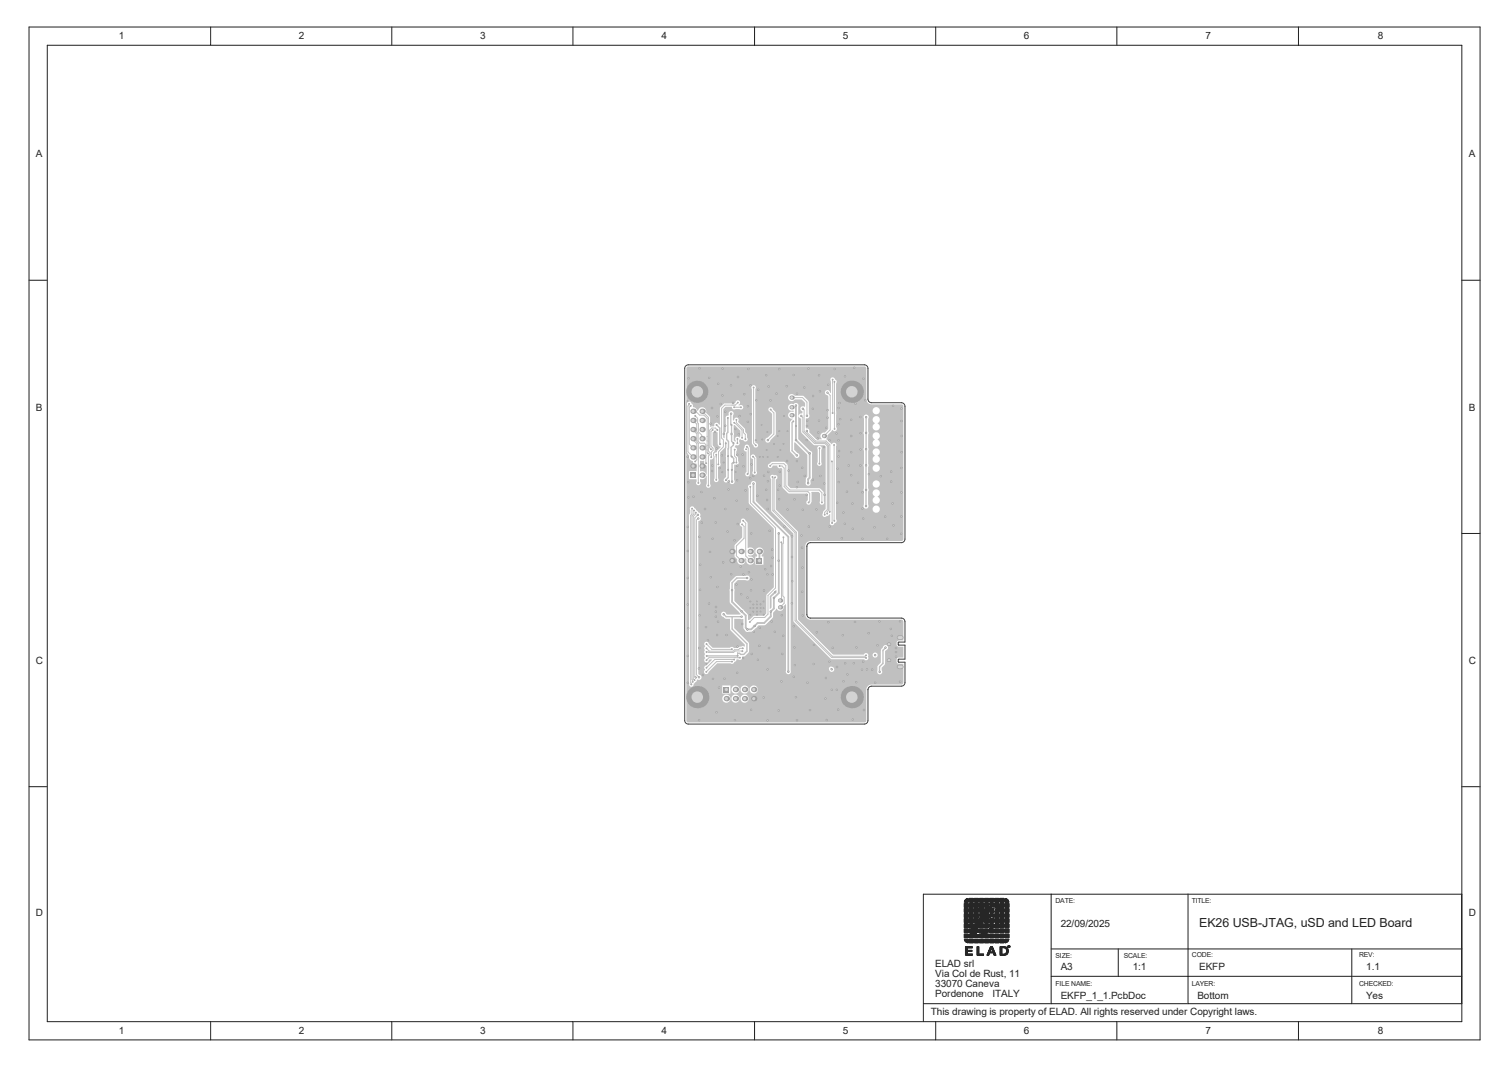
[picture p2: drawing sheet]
<svg xmlns="http://www.w3.org/2000/svg" width="420mm" height="297mm" viewBox="0 0 420 297" stroke-linecap="round" stroke-linejoin="round" font-family="sans-serif">
<defs><g id="words">
<text font-size="3.5" fill="#202020" x="333.8" y="258">EK26 USB-JTAG, uSD and LED Board</text>
<g font-size="2.8" fill="#202020">
<text x="33.1" y="11">1</text>
<text x="83.2" y="11">2</text>
<text x="133.6" y="11">3</text>
<text x="184.1" y="11">4</text>
<text x="234.6" y="11">5</text>
<text x="285" y="11">6</text>
<text x="335.5" y="11">7</text>
<text x="383.5" y="11">8</text>
<text x="10" y="43.7">A</text>
<text x="408.8" y="43.7">A</text>
<text x="10" y="114.3">B</text>
<text x="408.8" y="114.3">B</text>
<text x="10" y="184.9">C</text>
<text x="408.8" y="184.9">C</text>
<text x="10" y="255">D</text>
<text x="295.2" y="258">22/09/2025</text>
<text x="408.8" y="255">D</text>
<text x="260.3" y="269.2">ELAD srl</text>
<text x="295.2" y="270">A3</text>
<text x="315.3" y="270">1:1</text>
<text x="333.8" y="270">EKFP</text>
<text x="380.2" y="270">1.1</text>
<text x="260.3" y="274.8">33070 Caneva</text>
<text x="260.3" y="272">Via Col de Rust, 11</text>
<text x="260.3" y="277.5">Pordenone</text>
<text x="276.2" y="277.5">ITALY</text>
<text x="295.2" y="278">EKFP_1_1.PcbDoc</text>
<text x="333.2" y="278">Bottom</text>
<text x="380.2" y="278">Yes</text>
<text x="33.1" y="287.8">1</text>
<text x="83.2" y="287.8">2</text>
<text x="133.6" y="287.8">3</text>
<text x="184.1" y="287.8">4</text>
<text x="234.6" y="287.8">5</text>
<text x="259.1" y="282.5">This drawing is property of ELAD. All rights reserved under Copyright laws.</text>
<text x="285" y="287.8">6</text>
<text x="335.5" y="287.8">7</text>
<text x="383.5" y="287.8">8</text>
</g>
<g font-size="1.9" fill="#202020">
<text x="293.8" y="251.5">DATE:</text>
<text x="331.7" y="251.5">TITLE:</text>
<text x="293.8" y="266.8">SIZE:</text>
<text x="312.8" y="266.8">SCALE:</text>
<text x="331.7" y="266.5">CODE:</text>
<text x="378.2" y="266.5">REV:</text>
<text x="293.8" y="274.5">FILE NAME:</text>
<text x="331.7" y="274.5">LAYER:</text>
<text x="378.2" y="274.5">CHECKED:</text>
</g>
</g></defs>
<g fill="none" stroke="#202020" stroke-width=".28">
<path d="M8.1 7.5h403.8v282h-403.8zM13.2 12.6h393.7v271.8h-393.7zM58.6 7.5v5.1M109 7.5v5.1M159.5 7.5v5.1M210 7.5v5.1M260.4 7.5v5.1M310.8 7.5v5.1M361.4 7.5v5.1M8.1 78h5.1M406.9 78h5M406.9 148.5h5"/>
<path d="M8.1 219h5.1M406.9 219h5M268.4 251.1h1.1M268.4 251.5h1.1M268.4 251.6h1.1M268.4 251.7h1.1M268.4 251.8h1.1M268.4 251.9h1.1M268.4 252h1.1M268.4 252.1h1.1M268.4 252.2h1.1M268.4 252.3h1.1"/>
<path d="M268.4 252.4h1.1M268.4 252.5h1.1M268.4 252.6h1.1M268.4 252.9h1.1M268.4 253h1.1M268.4 253.1h1.1M268.4 253.2h1.1M268.4 253.3h1.1M268.4 253.4h1.1M268.4 253.5h1.1M268.4 253.6h1.1M268.4 253.7h1.1"/>
<path d="M268.4 253.8h1.1M268.4 253.9h1.1M268.4 254.3h1.1M268.4 254.4h1.1M268.4 254.5h1.1M268.4 254.6h1.1M268.4 254.7h1.1M268.4 254.8h1.1M268.4 254.9h1.1M268.4 255h1.1M268.4 255.1h1.1M268.4 255.2h1.1"/>
<path d="M268.4 255.3h1.1M268.4 255.4h1.1M268.4 255.7h1.1M268.4 255.8h1.1M268.4 255.9h1.1M268.4 256h1.1M268.4 256.1h1.1M268.4 256.2h1.1M268.4 256.3h1.1M268.4 256.4h1.1M268.4 256.5h1.1M268.4 256.6h1.1"/>
<path d="M268.4 256.7h1.1M268.4 256.8h1.1M268.4 257.2h1.1M268.4 257.3h1.1M268.4 257.4h1.1M268.4 257.5h1.1M268.4 257.6h1.1M268.4 257.7h1.1M268.4 257.8h1.1M268.4 257.9h1.1M268.4 258h1.1M268.4 258.1h1.1"/>
<path d="M268.4 258.2h1.1M268.4 258.6h1.1M268.4 258.7h1.1M268.4 258.8h1.1M268.4 258.9h1.1M268.4 259h1.1M268.4 259.1h1.1M268.4 259.2h1.1M268.4 259.3h1.1M268.4 259.4h1.1M268.4 259.5h1.1M268.4 259.6h1.1"/>
<path d="M268.4 251h1.1M268.4 250.9h1.1M268.5 250.8h1M268.5 250.7h1M268.6 250.6h.9M268.6 250.5h.9M268.7 250.4h.8M268.8 250.4h.7M268.9 250.3h.6M269 250.2h.5M269.1 250.2h.4M269.8 250.1h1.1"/>
<path d="M269.8 250.2h1.1M269.8 250.3h1.1M269.8 250.4h1.1M269.8 250.5h1.1M269.8 250.6h1.1M269.8 250.7h1.1M269.8 250.8h1.1M269.8 250.9h1.1M269.8 251h1.1M269.8 251.1h1.1M269.8 251.5h1.1M269.8 251.6h1.1"/>
<path d="M269.8 251.7h1.1M269.8 251.8h1.1M269.8 251.9h1.1M269.8 252h1.1M269.8 252.1h1.1M269.8 252.2h1.1M269.8 252.3h1.1M269.8 252.4h1.1M269.8 252.5h1.1M269.8 252.6h1.1M269.8 252.9h1.1M269.8 253h1.1"/>
<path d="M269.8 253.1h1.1M269.8 253.2h1.1M269.8 253.3h1.1M269.8 253.4h1.1M269.8 253.5h1.1M269.8 253.6h1.1M269.8 253.7h1.1M269.8 253.8h1.1M269.8 253.9h1.1M269.8 254.3h1.1M269.8 254.4h1.1M269.8 254.5h1.1"/>
<path d="M269.8 254.6h1.1M269.8 254.7h1.1M269.8 254.8h1.1M269.8 254.9h1.1M269.8 255h1.1M269.8 255.1h1.1M269.8 255.2h1.1M269.8 255.3h1.1M269.8 255.4h1.1M269.8 255.7h1.1M269.8 255.8h1.1M269.8 255.9h1.1"/>
<path d="M269.8 256h1.1M269.8 256.1h1.1M269.8 256.2h1.1M269.8 256.3h1.1M269.8 256.4h1.1M269.8 256.5h1.1M269.8 256.6h1.1M269.8 256.7h1.1M269.8 256.8h1.1M269.8 257.2h1.1M269.8 257.3h1.1M269.8 257.4h1.1"/>
<path d="M269.8 257.5h1.1M269.8 257.7h1M269.8 257.7h.9M269.8 257.9h.8M269.8 258h.7M269.8 258.1h.7M269.8 258.2h.6M269.8 258.6h.5M269.8 258.8h.4M269.8 259h.4M269.8 259h.3M269.8 259.2h.3"/>
<path d="M269.8 259.4h.3M269.8 259.5h.3M269.8 259.6h.3M270.1 259.4l-.3 .1M270.1 259.3h-.3M270.1 259.1h-.3M270.2 258.9h-.4M270.2 259.5h1.5M270.2 259.6h1.5M270.2 259.7h1.5M270.2 259.4h1.6M270.2 259.8h1.5"/>
<path d="M270.3 258.7h-.5M270.3 259.8h1.4M270.3 259.2h1.5M270.3 259.9h1.4M270.3 260h1.4M270.3 259h1.5M270.4 258.8h1.4M270.5 258.6h1.3M270.5 258.1l-.7 .1M270.5 258.5h1.4M270.5 258.4h1.5M270.6 257.9l-.8 .1"/>
<path d="M270.6 258.3h1.5M270.6 258.2h1.6M270.7 257.8h-.9M270.7 258.1h1.5M270.7 258h1.5M270.8 257.9h1.5M270.9 257.6h-1.1M271 257.7h1.6M271.2 257.5h1.5M271.2 250.1h1.1M271.2 250.2h1.1M271.2 250.3h1.1"/>
<path d="M271.2 250.4h1.1M271.2 250.5h1.1M271.2 250.6h1.1M271.2 250.7h1.1M271.2 250.8h1.1M271.2 250.9h1.1M271.2 251h1.1M271.2 251.1h1.1M271.2 251.5h1.1M271.2 251.6h1.1M271.2 251.7h1.1M271.2 251.8h1.1"/>
<path d="M271.2 251.9h1.1M271.2 252h1.1M271.2 252.1h1.1M271.2 252.2h1.1M271.2 252.3h1.1M271.2 252.4h1.1M271.2 252.5h1.1M271.2 252.6h1.1M271.2 252.9h1.1M271.2 253h1.1M271.2 253.1h1.1M271.2 253.2h1.1"/>
<path d="M271.2 253.3h1.1M271.2 253.4h1.1M271.2 253.5h1.1M271.2 253.6h1.1M271.2 253.7h1.1M271.2 253.8h1.1M271.2 253.9h1.1M271.2 254.3h1.1M271.2 254.4h1.1M271.2 254.5h1.1M271.2 254.6h1.1M271.2 254.7h1.1"/>
<path d="M271.2 254.8h1.1M271.2 254.9h1.1M271.2 255h1.1M271.2 255.1h1.1M271.2 255.2h1.1M271.2 255.3h1.1M271.2 255.4h1.1M271.2 255.7h1.1M271.2 255.8h1.1M271.2 255.9h1.1M271.2 256h1.1M271.2 256.1h1.1"/>
<path d="M271.2 256.2h1.1M271.2 256.3h1.1M271.2 256.5h.8M271.2 256.5h.7M271.2 256.7h.5M271.2 256.8h.4M271.3 257.2h-.1M271.4 257.3h1.5M271.4 257.3h1.6M271.6 257.1h1.5M271.7 256.9h1.6M271.7 259.4l-1.5 .1"/>
<path d="M271.8 259.3h-1.5M271.8 256.9h1.6M271.8 259.1h-1.5M271.8 258.9h-1.4M271.8 258.7h-1.4M271.9 259.6h.4M271.9 256.6h-.7M271.9 258.5l-1.4 .1M271.9 259.5h.4M271.9 259.4h.4M271.9 259.3h.4M272 259.2h.3"/>
<path d="M272 256.7h1.4M272 259.1h.3M272 259h.3M272 258.9h.3M272 258.8h.3M272 258.7h.3M272 258.6h.3M272.1 258.6h.2M272.1 258.3l-1.5 .1M272.2 258.1l-1.6 .1M272.2 256.4h-1M272.2 257.9l-1.4 .1"/>
<path d="M272.3 258.2h.1M272.3 256.5h1.3M272.4 256.5h1.2M272.6 257.8h-1.7M272.6 250.1h1.1M272.6 250.2h1.1M272.6 250.3h1.1M272.6 250.4h1.1M272.6 250.5h1.1M272.6 250.6h1.1M272.6 250.7h1.1M272.6 250.8h1.1"/>
<path d="M272.6 250.9h1.1M272.6 251h1.1M272.6 251.1h1.1M272.6 251.5h1.1M272.6 251.6h1.1M272.6 251.7h1.1M272.6 251.8h1.1M272.6 251.9h1.1M272.6 252h1.1M272.6 252.1h1.1M272.6 252.2h1.1M272.6 252.3h1.1"/>
<path d="M272.6 252.4h1.1M272.6 252.5h1.1M272.6 252.6h1.1M272.6 252.9h1.1M272.6 253h1.1M272.6 253.1h1.1M272.6 253.2h1.1M272.6 253.3h1.1M272.6 253.3h1M272.6 253.5h.9M272.6 253.6h.7M272.6 253.7h.7"/>
<path d="M272.6 253.8h.6M272.6 253.9h.5M272.6 254.3h.2M272.6 254.4h.1M272.6 255.3h.1M272.6 255.4h.1M272.6 255.7h.5M272.6 255.8h.5M272.6 255.9h.3M272.6 256h.3M272.6 256.1h.1M272.6 258h1.1"/>
<path d="M272.6 258.1h1.1M272.6 258.2h1.1M272.6 258.6h1.1M272.6 258.7h1.1M272.6 258.8h1.1M272.6 258.9h1.1M272.6 259h1.1M272.6 259.1h1.1M272.6 259.2h1.1M272.6 259.3h1.1M272.6 259.4h1.1M272.6 259.5h.9"/>
<path d="M272.6 259.6h.9M272.7 254.5l-.1 .1M272.7 257.6h-1.6M272.7 256.3h1.1M272.7 257.9h1M272.7 260h.1M272.7 255h3.8M272.7 255.1h3.7M272.7 254.8h3.8M272.7 257.8h1M272.8 255.2h3.5M272.8 255.2h2.7"/>
<path d="M272.8 254.7h1.6M272.8 257.7h.9M272.8 255.3h2.7M272.8 254.6h1.6M272.8 256l-.2 .1M272.8 257.6h.9M272.9 257.4h-1.6M272.9 255.4h2.5M272.9 254.4h1.4M272.9 256.2h1.2M272.9 255.4h.9M273 257.5h.7"/>
<path d="M273 256.1h1.2M273 255.5h.8M273 257.2h-1.5M273.1 255.8l-.5 .1M273.1 257.4h.6M273.1 254.2h1.4M273.1 260h1.2M273.2 256h1.3M273.2 257.3h.5M273.2 257l-1.6 .1M273.2 255.9h1.4M273.2 257.2h.5"/>
<path d="M273.2 253.7l-.6 .1M273.2 254h1.3M273.3 255.6h.4M273.3 253.9h1.3M273.4 253.8h1.2M273.4 253.5l-.8 .1M273.4 256.8h-1.6M273.5 255.8h1.2M273.5 253.7h1.2M273.5 259.8h1.1M273.6 253.6h1.2M273.6 253.4h-1"/>
<path d="M273.6 259.8h1.1M273.6 255.7h1.2M273.6 256.6h-1.5M273.7 259.4l-1.1 .1M273.7 256.8h.1M273.7 253.5h1.2M273.8 256.4h-1.3M273.8 259.6h1.1M274 253.3h1.1M274 255.6h1.2M274 255.4h1.4M274 259.5h1"/>
<path d="M274 253.3h1.2M274 256.2l-1.2 .1M274.1 250.1h1M274.1 250.2h1M274.1 250.3h1M274.1 250.4h1M274.1 250.5h1M274.1 250.6h1M274.1 250.7h1M274.1 250.8h1M274.1 250.9h1M274.1 251h1"/>
<path d="M274.1 251.1h1M274.1 251.5h1M274.1 251.6h1M274.1 251.7h1M274.1 251.8h1M274.1 251.9h1M274.1 252h1M274.1 252.1h1M274.1 252.2h1M274.1 252.3h.7M274.1 252.4h.6M274.1 252.5h.4"/>
<path d="M274.1 252.6h.4M274.1 252.9h.1M274.1 256.5h1M274.1 256.6h1M274.1 256.7h1M274.1 256.8h1M274.1 257.2h1M274.1 257.3h1M274.1 257.4h1M274.1 257.5h1M274.1 257.6h1M274.1 257.7h1"/>
<path d="M274.1 257.8h1M274.1 257.9h1M274.1 258h1M274.1 258.1h1M274.1 258.2h1M274.1 258.6h.9M274.1 258.6h.8M274.1 258.8h.6M274.1 258.8h.5M274.1 259h.2M274.1 259.2h.1M274.1 256.4h1"/>
<path d="M274.1 253h.1M274.2 256.3h.9M274.2 259.1h-.1M274.2 253.1h1.2M274.2 259.4h1M274.3 256.3h.8M274.3 253.1h1.2M274.3 259.2h1M274.4 259.2h1M274.4 256l-1.4 .1M274.4 252.9h1.2M274.5 252.9h1.2"/>
<path d="M274.5 254.3h-1.5M274.5 256.2h.6M274.5 259.9h-1.3M274.5 258.9h-.4M274.5 254.1h-1.3M274.5 254.5h.6M274.6 254.4h.5M274.6 259h.9M274.6 252.7h1.4M274.6 253.9l-1.3 .1M274.6 256.1h.5M274.6 254.3h.5"/>
<path d="M274.7 252.4l-.6 .1M274.7 253.7l-1.3 .1M274.7 259h.9M274.7 256.1h.4M274.7 255.8l-1.4 .1M274.8 252.6h1.2M274.8 258.7h-.7M274.8 253.9h.3M274.8 252.5h1.3M274.8 256h.3M274.8 253.8h.3M274.8 259.7h-1.2"/>
<path d="M274.9 255.9h.2M274.9 255.6l-1.1 .1M274.9 253.8h.2M274.9 258.8h.9M274.9 253.5l-1.3 .1M275 258.8h.8M275 255.8h.1M275 253.7h.1M275 252.2l-.9 .1M275 253.6h.1M275.1 253.4h-1.3M275.1 253.6h.1"/>
<path d="M275.1 259.4l-1.1 .1M275.1 252.4h1.4M275.2 254.7h1.3M275.2 255.5h-1.2M275.3 259.3h-1M275.3 252.3h1.2M275.3 254.6h1.2M275.3 253.2h-1.2M275.3 258.6h.7M275.4 258.5h.7M275.4 258.4h.8M275.5 250.1h1.1"/>
<path d="M275.5 250.2h1.1M275.5 250.3h1.1M275.5 250.4h1.1M275.5 250.5h1.1M275.5 250.6h1.1M275.5 250.7h1.1M275.5 250.8h1.1M275.5 250.9h1.1M275.5 251h1.1M275.5 251.1h1.1M275.5 251.5h1.1M275.5 251.5h1"/>
<path d="M275.5 251.6h.6M275.5 251.7h.3M275.5 251.8h.2M275.5 251.9h.1M275.5 252h.1M275.5 253.3h1.1M275.5 253.4h1.1M275.5 253.5h1.1M275.5 253.6h1.1M275.5 253.7h1.1M275.5 253.8h1.1M275.5 253.9h1.1"/>
<path d="M275.5 254.3h.1M275.5 255.7h1.1M275.5 255.8h1.1M275.5 255.9h1.1M275.5 256h1.1M275.5 256.1h1.1M275.5 256.2h1.1M275.5 256.3h1.1M275.5 256.4h1.1M275.5 256.5h1.1M275.5 256.6h1.1M275.5 256.7h1.1"/>
<path d="M275.5 256.8h1.1M275.5 257.2h1.1M275.5 257.3h1.1M275.5 257.3h1M275.5 257.5h.9M275.5 257.5h.8M275.5 257.7h.6M275.5 257.9h.4M275.5 258h.1M275.5 258.1h.1M275.5 259.4h1.1M275.5 259.5h1.1"/>
<path d="M275.5 259.6h1.1M275.5 259.3h1.1M275.5 259.1h-1.1M275.6 253.2h1M275.6 258.3h.8M275.6 259.2h1M275.6 253h-1.3M275.6 252.2h1.3M275.6 254.4h.9M275.6 255.4h.3M275.7 254.4h.7M275.7 258.2h.7"/>
<path d="M275.7 252.1h1.3M275.7 254.3h.7M275.7 259.1h.9M275.7 251.8l-.2 .1M275.7 258.9h-.9M275.7 253.1h.9M275.7 252.1h2.5M275.8 253.1h.8M275.8 253h.8M275.8 259h.8M275.8 257.9l-.3 .1M275.9 251.9h2.3"/>
<path d="M275.9 259h.7M275.9 258.9h.7M275.9 251.9h2.2M275.9 254.2h.4M275.9 258.7h-.8M275.9 258.1h.7M275.9 252.8h-1.4M276 251.6l-.5 .1M276 254.2h.2M276 252.6l-1.4 .1M276 258h.7M276 257.8h-.5"/>
<path d="M276 258.8h.6M276 254.1h.2M276.1 252.9h.5M276.1 251.8h2M276.1 258.8h.5M276.1 258.5l-.7 .1M276.1 258.7h.5M276.2 257.9h.6M276.2 257.6h-.7M276.2 251.7h1.9M276.2 258.6h.4M276.3 255.4h.3"/>
<path d="M276.3 257.7h.6M276.3 258.6h.3M276.3 258.3l-.8 .1M276.4 257.7h.6M276.4 252.4l-1.5 .1M276.4 255.3h.2M276.5 252.6h.1M276.5 257.4h-1M276.5 254.9h-3.8M276.5 255.2h.1M276.5 254.7l-3.7 .1M276.6 258.1l-.9 .1"/>
<path d="M276.6 251.7h1.4M276.6 257.5h.6M276.6 252.2l-1.2 .1M276.6 257.5h.7M276.8 251.6h1.1M276.8 257.9l-.7 .1M276.8 257.3h.8M276.8 251.5h1M276.9 250.1h1.1M276.9 250.2h1.1M276.9 250.3h1.1M276.9 250.4h1.1"/>
<path d="M276.9 250.5h1.1M276.9 250.6h1.1M276.9 250.7h1.1M276.9 250.8h1.1M276.9 250.9h1.1M276.9 251h1.1M276.9 251.1h1.1M276.9 252.4h.7M276.9 252.4l.8 .1M276.9 252.5h.9M276.9 252.6h.9M276.9 252.9h.1"/>
<path d="M276.9 253h.1M276.9 253.6h.1M276.9 253.7h.1M276.9 253.7l.3 .1M276.9 253.8h1.1M276.9 253.9h1.1M276.9 254.3h1.1M276.9 254.4h1.1M276.9 254.5h1.1M276.9 254.6h1.1M276.9 254.7h1.1M276.9 254.8h1.1"/>
<path d="M276.9 254.9h1.1M276.9 255h1.1M276.9 255.1h1.1M276.9 255.2h1.1M276.9 255.3h1.1M276.9 255.4h1.1M276.9 255.7h1.1M276.9 255.8h1.1M276.9 255.9h1.1M276.9 256h1.1M276.9 256.1h1.1M276.9 256.2h1.1"/>
<path d="M276.9 256.3h.8M276.9 256.5h.6M276.9 256.5h.5M276.9 256.7h.3M276.9 256.7h.2M276.9 256.8h.1M276.9 258.1h1.1M276.9 258.2h1.1M276.9 258.6h1.1M276.9 258.7h1.1M276.9 258.8h1.1M276.9 258.9h1.1"/>
<path d="M276.9 259h1.1M276.9 259.1h1.1M276.9 259.2h1.1M276.9 259.3h1.1M276.9 259.4h1.1M276.9 259.5h1.1M276.9 259.6h1.1M276.9 257.8h-.7M276.9 257.3h.8M276.9 258h1.1M276.9 251.5h.7M277 258h1"/>
<path d="M277 252.3h.4M277 253.3h1M277 253.4h.9M277 253.1h1.1M277 253.5h.8M277 253.1h1.2M277 257.9h1M277.1 253.5h.6M277.1 257.1h.7M277.1 252.3h.1M277.1 257.6h-.6M277.1 257.8h.9"/>
<path d="M277.1 256.9h.9M277.2 257.7h.8M277.2 256.9h.8M277.3 257.7h.7M277.3 253.6h.1M277.4 252.9h.8M277.4 252.1h.8M277.4 256.6h-.5M277.5 257.6h.5M277.6 256.7h.5M277.6 252.2h.6M277.6 256.4h-.7"/>
<path d="M277.6 253.8h.4M277.6 256.6h.5M277.6 257.4h-.9M277.7 256.5h.4M277.7 257.5h.3M277.7 257.2h-.7M277.7 252.9h.5M277.8 252.2l.4 .1M277.8 257.4h.2M277.8 256.5h.3M277.8 253.7h.2M277.8 257.3h.2"/>
<path d="M277.9 257l-.8 .1M277.9 257.3h.1M277.9 252.7h.4M277.9 252.3h.3M277.9 253.6h.1M277.9 252.4h.4M277.9 257.2h.1M277.9 252.4l.4 .1M277.9 256.4h.2M277.9 252.5h.4M277.9 256.2l-1 .1M278 252.6h.3"/>
<path d="M278.1 253.2h-1.1M278.1 256.8h-.7M278.2 253h-1.1M278.3 252.8h-.5M278.3 252.6l-.3 .1M278.3 250.1h1.1M278.3 250.2h1.1M278.3 250.3h1.1M278.3 250.4h1.1M278.3 250.5h1.1M278.3 250.6h1.1M278.3 250.7h1.1"/>
<path d="M278.3 250.8h1.1M278.3 250.9h1.1M278.3 251h1.1M278.3 251.1h1.1M278.3 251.5h1.1M278.3 251.6h1.1M278.3 251.7h1.1M278.3 253.2h1.1M278.3 253.3h1.1M278.3 253.4h1.1M278.3 253.5h1.1M278.3 253.6h1.1"/>
<path d="M278.3 253.7h1.1M278.3 253.8h1.1M278.3 253.9h1.1M278.3 254.3h1.1M278.3 254.4h1.1M278.3 254.5h1.1M278.3 254.6h1.1M278.3 254.7h1.1M278.3 254.8h1.1M278.3 254.9h1.1M278.3 255h1.1M278.3 255.1h1.1"/>
<path d="M278.3 255.2h1.1M278.3 255.3h1.1M278.3 255.4h1.1M278.3 255.7h1.1M278.3 255.8h1.1M278.3 255.9h1.1M278.3 256h1.1M278.3 256.1h1.1M278.3 256.2h1.1M278.3 256.3h1.1M278.3 256.4h1.1M278.3 257.2h1.1"/>
<path d="M278.3 257.3h1.1M278.3 257.4h1.1M278.3 257.5h1.1M278.3 257.6h1.1M278.3 257.7h1.1M278.3 257.8h1.1M278.3 257.9h1.1M278.3 258h1.1M278.3 258.1h1.1M278.3 258.2h1.1M278.3 258.6h1.1M278.3 258.7h1.1"/>
<path d="M278.3 258.8h1.1M278.3 258.9h1.1M278.3 259h1.1M278.3 259.1h1.1M278.3 259.2h1.1M278.3 259.3h1.1M278.3 259.4h1.1M278.3 259.5h1.1M278.3 259.6h1.1M278.3 251.8h1.1M278.3 256.8h1.1M278.3 256.5h1.1"/>
<path d="M278.3 256.7h1.1M278.3 256.6h1.1M278.3 253.1h1.1M278.3 251.9h1.1M278.4 252h1M278.4 253.1h1M278.4 253h1M278.4 252.1h1M278.4 252.2h1M278.4 252.9h1M278.4 252.3h1M278.4 252.4h1"/>
<path d="M278.5 252.5h.9M278.5 252.6h.9M279.7 250.1l.4 .1M279.7 250.2h.5M279.7 250.3h.6M279.7 250.3l.7 .1M279.7 250.4h.8M279.7 250.5h.8M279.7 250.6h.9M279.7 250.7h1M279.7 250.8h1M279.7 250.9h1.1"/>
<path d="M279.7 251h1.1M279.7 251l1.1 .1M279.7 251.1h1.1M279.7 251.5h1.1M279.7 251.6h1.1M279.7 251.7h1.1M279.7 251.8h1.1M279.7 251.9h1.1M279.7 252h1.1M279.7 252.1h1.1M279.7 252.2h1.1M279.7 252.3h1.1"/>
<path d="M279.7 252.4h1.1M279.7 252.5h1.1M279.7 252.6h1.1M279.7 252.9h1.1M279.7 253h1.1M279.7 253.1h1.1M279.7 253.2h1.1M279.7 253.3h1.1M279.7 253.4h1.1M279.7 253.5h1.1M279.7 253.6h1.1M279.7 253.7h1.1"/>
<path d="M279.7 253.8h1.1M279.7 253.9h1.1M279.7 254.3h1.1M279.7 254.4h1.1M279.7 254.5h1.1M279.7 254.6h1.1M279.7 254.7h1.1M279.7 254.8h1.1M279.7 254.9h1.1M279.7 255h1.1M279.7 255.1h1.1M279.7 255.2h1.1"/>
<path d="M279.7 255.3h1.1M279.7 255.4h1.1M279.7 255.7h1.1M279.7 255.8h1.1M279.7 255.9h1.1M279.7 256h1.1M279.7 256.1h1.1M279.7 256.2h1.1M279.7 256.3h1.1M279.7 256.4h1.1M279.7 256.5h1.1M279.7 256.6h1.1"/>
<path d="M279.7 256.7h1.1M279.7 256.8h1.1M279.7 257.2h1.1M279.7 257.3h1.1M279.7 257.4h1.1M279.7 257.5h1.1M279.7 257.6h1.1M279.7 257.7h1.1M279.7 257.8h1.1M279.7 257.9h1.1M279.7 258h1.1M279.7 258.1h1.1"/>
<path d="M279.7 258.2h1.1M279.7 258.6h1.1M279.7 258.7h1.1M279.7 258.8h1.1M279.7 258.9h1.1M279.7 259h1.1M279.7 259.1h1.1M279.7 259.2h1.1M279.7 259.3h1.1M279.7 259.4h1.1M279.7 259.5h1.1M279.7 259.6h1.1"/>
<path d="M292.6 248.9v30.5M330.7 248.9v30.5M406.9 248.9h-149.9v35.5M257 279.4h149.9M268.4 260h1.1M268.4 260.1h1.1M268.4 260.2h1.1M268.4 260.3h1.1M268.4 260.4h1.1M268.4 260.5h1.1M268.4 260.6h1.1M268.4 260.7h1.1"/>
<path d="M268.4 260.8h1.1M268.4 260.9h1.1M268.4 261h1.1M268.4 261.4h1.1M268.4 261.5h1.1M268.4 261.6h1.1M268.5 261.7h1M268.5 261.8h1M268.5 261.9h1M268.6 261.9h.9M268.7 262h.8M268.7 262.1h.8"/>
<path d="M268.7 263.5h1.9M268.7 263.6h1.9M268.7 263.7h1.9M268.7 263.8h1.9M268.7 263.9h1.9M268.7 263.9h.5M268.7 264h.5M268.7 264.1h.5M268.7 264.2h.5M268.7 264.3h.5M268.7 264.4h.5M268.7 264.5h.5"/>
<path d="M268.7 264.5h1.8M268.7 264.6h1.8M268.7 264.7h1.8M268.7 264.8h1.8M268.7 264.9h.5M268.7 265h.5M268.7 265.1h.5M268.7 265.2h.5M268.7 265.3h.5M268.7 265.4h.5M268.7 265.5h1.9M268.7 265.6h1.9"/>
<path d="M268.7 265.7h1.9M268.7 265.8h1.9M268.7 265.9h1.9M268.8 262.1h.7M268.9 262.3h.6M269 262.3h.5M269.2 262.4h.3M269.3 262.5h.2M269.8 260h.3M269.8 260.1h.4M269.8 260.2h.4M269.8 260.2l.4 .1"/>
<path d="M269.8 260.3h.5M269.8 260.4h.5M269.8 260.4l.6 .1M269.8 260.5h.6M269.8 260.6h.6M269.8 260.6l.7 .1M269.8 260.7h.8M269.8 260.8h.8M269.8 260.8l1 .1M269.8 260.9h1.1M269.8 261h1.1M269.8 261.4h1.1"/>
<path d="M269.8 261.5h1.1M269.8 261.6h1.1M269.8 261.7h1.1M269.8 261.8h1.1M269.8 261.9h1.1M269.8 262h1.1M269.8 262.1h1.1M269.8 262.3h1.1M269.8 262.4h1.1M269.8 262.5h1.1M270.3 260.1h1.6M270.4 260.2h3.7"/>
<path d="M270.4 260.2h3.6M270.5 260.3h3.4M270.5 260.4h3.3M270.5 260.4h3.2M270.6 260.5h3M270.7 260.6h2.8M270.7 260.6h2.7M270.9 260.7h2.4M271 260.8h2.2M271.1 260.8h1.9M271.2 261.4h1.1M271.2 261.5h1.1"/>
<path d="M271.2 261.6h1.1M271.2 261.7h1.1M271.2 261.8h1.1M271.2 261.9h1.1M271.2 262h1.1M271.2 262.1h1.1M271.2 262.3h1.1M271.2 262.4h1.1M271.2 262.5h1.1M271.3 260.9h1.5M271.5 261h1.1M272 263.5h.4"/>
<path d="M272 263.6h.4M272 263.7h.4M272 263.8h.4M272 263.9h.4M272 264h.4M272 264.1h.4M272 264.2h.4M272 264.3h.4M272 264.4h.4M272 264.5h.4M272 264.6h.4M272 264.7h.4"/>
<path d="M272 264.8h.4M272 264.9h.4M272 265h.4M272 265.1h.4M272 265.2h.4M272 265.3h.4M272 265.4h.4M272 265.5h1.8M272 265.6h1.8M272 265.7h1.8M272 265.8h1.8M272 265.9h1.8"/>
<path d="M272.6 261.4h1.1M272.6 261.5h1.1M272.6 261.6h1.1M272.6 261.7h1.1M272.6 261.8h1.1M272.6 261.9h1.1M272.6 262h1.1M272.6 262.1h1.1M272.6 262.3h1.1M272.6 262.4h1.1M272.6 262.5h1.1M272.7 260h1.6"/>
<path d="M273 261h.7M273.3 260.9h.4M273.5 260.8h.2M273.6 260.7h.1M273.7 260.7h.1M274.1 260.4h1M274.1 260.5h1M274.1 260.6h1M274.1 260.7h1M274.1 260.8h1M274.1 260.9h1M274.1 261h1"/>
<path d="M274.1 261.4h1M274.1 261.5h1M274.1 261.6h1M274.1 261.7h1M274.1 261.8h1M274.1 261.9h1M274.1 262h1M274.1 262.1h1M274.1 262.3h1M274.1 262.4h1M274.1 262.5h1M274.1 260.3h1"/>
<path d="M274.2 260.1h-2M274.2 260.3h.9M274.4 260.2h.7M274.4 260.1h.7M274.6 260h.5M274.7 265.9h.5M274.7 265.8h.5M274.8 265.6h.5M274.9 265.4h.4M274.9 265.4h.5M275 265.2h1.9M275 265.1h1.9"/>
<path d="M275.1 265h1.7M275.1 264.9h.5M275.1 264.8h.5M275.2 264.7h.4M275.2 264.6h.5M275.3 265.7l-.5 .1M275.3 264.5h.4M275.3 265.5h-.5M275.4 264.3h.4M275.4 265.3h-.5M275.4 264.1h.5M275.5 264.1h.4"/>
<path d="M275.5 260h1.1M275.5 260.1h1.1M275.5 260.2h1.1M275.5 260.3h1.1M275.5 260.4h1.1M275.5 260.5h1.1M275.5 260.6h1.1M275.5 260.7h1.1M275.5 260.8h1.1M275.5 260.9h1.1M275.5 261h1.1M275.5 261.4h1.1"/>
<path d="M275.5 261.5h1.1M275.5 261.6h1.1M275.5 261.7h1.1M275.5 261.8h1.1M275.5 261.9h1.1M275.5 262h1.1M275.5 262.1h1.1M275.5 262.3h1.1M275.5 262.4h1.1M275.5 262.5h1.1M275.5 264h.9M275.5 263.9h.9"/>
<path d="M275.5 263.9h.8M275.6 263.8h.7M275.6 263.7h.7M275.6 264.7l-.4 .1M275.7 263.6h.5M275.7 263.5h.5M275.7 264.5l-.5 .1M275.8 264.4h-.5M275.8 264.2h-.4M276 264.1h.4M276 264.2h.5M276.1 264.3h.4"/>
<path d="M276.1 264.4h.5M276.1 264.5h.5M276.2 264.5l.4 .1M276.2 264.6h.5M276.2 264.7h.5M276.2 264.7l.5 .1M276.3 264.8h.4M276.3 264.9h.5M276.5 265.3h.5M276.5 265.4h.5M276.5 265.5h.5M276.6 265.6h.5"/>
<path d="M276.6 265.7l.5 .1M276.7 265.8h.5M276.7 265.9h.5M276.9 260h1.1M276.9 260.1h1.1M276.9 260.2h1.1M276.9 260.3h1.1M276.9 260.4h1.1M276.9 260.5h1.1M276.9 260.6h1.1M276.9 260.7h1.1M276.9 260.8h1.1"/>
<path d="M276.9 260.9h1.1M276.9 261h1.1M276.9 261.4h1.1M276.9 261.5h1.1M276.9 261.6h1.1M276.9 261.7h1.1M276.9 261.8h1.1M276.9 261.9h1.1M276.9 262h1.1M276.9 262.1h1.1M276.9 262.3h1.1M276.9 262.4h1.1"/>
<path d="M276.9 262.5h1.1M278.3 260h1.1M278.3 260.1h1.1M278.3 260.2h1.1M278.3 260.3h1.1M278.3 260.4h1.1M278.3 260.5h1.1M278.3 260.6h1.1M278.3 260.7h1.1M278.3 260.8h1.1M278.3 260.9h1.1M278.3 261h1.1"/>
<path d="M278.3 261.4h1.1M278.3 261.5h1.1M278.3 261.6h1.1M278.3 261.7h1.1M278.3 261.8h1.1M278.3 261.9h1.1M278.3 262h1.1M278.3 262.1h1.1M278.3 262.3h1.1M278.3 262.4h1.1M278.3 262.5h1.1M278.4 263.5h1.2"/>
<path d="M278.4 263.6h1.5M278.4 263.6l1.7 .1M278.4 263.7h1.8M278.4 263.8h1.9M278.4 263.9h.4M278.4 264h.4M278.4 264.1h.4M278.4 264.2h.4M278.4 264.3h.4M278.4 264.4h.4M278.4 264.5h.4M278.4 264.6h.4"/>
<path d="M278.4 264.7h.4M278.4 264.8h.4M278.4 264.9h.4M278.4 265h.4M278.4 265.1h.4M278.4 265.2h.4M278.4 265.3h.4M278.4 265.4h.4M278.4 265.5h.4M278.4 265.6h1.9M278.4 265.8h1.6M278.4 265.9h1.5"/>
<path d="M278.4 265.9h1.3M279.5 263.9h.9M279.7 260h1.1M279.7 260.1h1.1M279.7 260.2h1.1M279.7 260.3h1.1M279.7 260.4h1.1M279.7 260.5h1.1M279.7 260.6h1.1M279.7 260.7h1.1M279.7 260.8h1.1M279.7 260.9h1.1"/>
<path d="M279.7 261h1.1M279.7 261.4h1.1M279.7 261.5h1.1M279.7 261.6h1M279.7 261.7h1M279.7 261.8h1M279.7 261.9h.9M279.7 262h.8M279.7 262.1h.8M279.7 262.3h.6M279.7 262.4h.3M279.7 262.5h.2"/>
<path d="M279.7 263.9h.7M279.8 264h.7M279.8 265.4h.6M279.9 265.4h.6M280 264.1h.5M280 264.2h.5M280 265.2h.5M280.1 264.3h.5M280.1 265.1h.5M280.1 264.4h.5M280.1 265h.5M280.1 264.5h.5"/>
<path d="M280.1 264.5l.5 .1M280.1 264.9h.5M280.1 264.8h.5M280.2 264.6h.4M280.2 264.7h.4M280.2 265.7l-1.8 .1M280.2 262.3l-.5 .1M280.4 265.5h-.8M280.4 262.1l-.7 .1M280.5 263.5h.1M280.5 265.3h-.5M280.5 263.6h.1"/>
<path d="M280.5 263.6l.1 .1M280.5 263.4h.1M280.6 265.1l-.5 .1M280.6 263.3h.1M280.6 263.4l-.1 .1M280.6 261.9l-.9 .1M280.6 264.9l-.5 .1M280.6 263.7h.1M280.6 263.3h.4M280.7 263.8h.2M280.7 263.4h.3M280.7 263.4h.1"/>
<path d="M280.7 263.5h.2M280.7 263.5h.1M280.7 263.6h.1M280.7 261.7l-1 .1M280.8 261.5l-1.1 .1M280.8 263.5l.1 .1M280.9 263.4h.1M280.9 263.7h.1M281 263.3h.1M281 263.4h.1M281.1 263.4v.1M281.1 263.6h.1"/>
<path d="M281.1 263.5h.1M281.1 263.6h-.2M292.6 264.1h114.3M292.6 271.8h114.3M311.2 264.1v7.7M376.2 264.1v15.3M58.6 284.4v5.1M109 284.4v5.1M159.5 284.4v5.1M210 284.4v5.1M260.4 284.4v5.1M310.8 284.4v5.1"/>
<path d="M361.4 284.4v5.1"/>
</g>
<path d="M190.9 101.8l.7-.2h49a1 1 0 0 1 1 1v8.5a1 1 0 0 0 1 1h8.3a1 1 0 0 1 1 1v37a1 1 0 0 1-1 1h-25.3a1 1 0 0 0-1 1v19a1 1 0 0 0 1 1h25.3a1 1 0 0 1 1 1v5.6h-1.7l-.2 .7 .2 .2h1.7v3.9h-1.7l-.2 .6 .2 .2h1.7v5.7a1 1 0 0 1-1 1h-8.3a1 1 0 0 0-1 1v8.6a1 1 0 0 1-1 1h-49a1 1 0 0 1-1-1v-98z" fill="none" stroke="#404040" stroke-width=".28"/>
<g fill="#d2d2d2">
<circle cx="245.1" cy="132.6" r=".15"/>
<circle cx="235.7" cy="136.9" r=".15"/>
<circle cx="233.4" cy="134.2" r=".15"/>
<circle cx="236.9" cy="132.3" r=".15"/>
<circle cx="238.8" cy="134.4" r=".15"/>
<circle cx="235.1" cy="145.8" r=".15"/>
<circle cx="234.7" cy="142.7" r=".15"/>
<circle cx="237.3" cy="140.2" r=".15"/>
<circle cx="241" cy="140.9" r=".15"/>
<circle cx="241" cy="136.4" r=".15"/>
<circle cx="240" cy="141.6" r=".15"/>
<circle cx="240.1" cy="137" r=".15"/>
<circle cx="208.9" cy="107.2" r=".15"/>
<circle cx="248.4" cy="140.1" r=".15"/>
<circle cx="248" cy="134.1" r=".15"/>
<circle cx="202.5" cy="148" r=".15"/>
<circle cx="195.3" cy="145.5" r=".15"/>
<circle cx="196.2" cy="141.7" r=".15"/>
<circle cx="201.9" cy="141.7" r=".15"/>
<circle cx="192.6" cy="141.6" r=".08"/>
<circle cx="230.9" cy="142.5" r=".08"/>
<circle cx="230.2" cy="143" r=".08"/>
<circle cx="193.1" cy="142.1" r=".08"/>
<circle cx="229.5" cy="143.3" r=".08"/>
<circle cx="193.7" cy="142.7" r=".08"/>
<circle cx="240.2" cy="144.3" r=".15"/>
<circle cx="246.3" cy="143.8" r=".15"/>
<circle cx="248.7" cy="146.2" r=".15"/>
<circle cx="243.4" cy="146.8" r=".15"/>
<circle cx="237.3" cy="147.2" r=".15"/>
<circle cx="250.9" cy="137.1" r=".15"/>
<circle cx="250.9" cy="143.8" r=".15"/>
<circle cx="240" cy="150" r=".15"/>
<circle cx="246.9" cy="150" r=".15"/>
<circle cx="250.8" cy="148.6" r=".15"/>
<circle cx="230.9" cy="146.6" r=".15"/>
<circle cx="216.1" cy="109.6" r=".15"/>
<circle cx="223.8" cy="107.9" r=".15"/>
<circle cx="229.4" cy="124.4" r=".15"/>
<circle cx="224.6" cy="119.9" r=".15"/>
<circle cx="223" cy="115.8" r=".15"/>
<circle cx="223.5" cy="113.8" r=".15"/>
<circle cx="221.5" cy="112.9" r=".15"/>
<circle cx="221.5" cy="122.5" r=".15"/>
<circle cx="230.3" cy="109.3" r=".15"/>
<circle cx="224.6" cy="115.7" r=".15"/>
<circle cx="226.3" cy="110.2" r=".15"/>
<circle cx="226.2" cy="113.8" r=".15"/>
<circle cx="214.5" cy="114" r=".08"/>
<circle cx="194.2" cy="143.3" r=".15"/>
<circle cx="194.4" cy="144.3" r=".15"/>
<circle cx="192.4" cy="190.5" r=".08"/>
<circle cx="192.8" cy="189.8" r=".08"/>
<circle cx="193.3" cy="189.3" r=".08"/>
<circle cx="193.6" cy="188.6" r=".15"/>
<circle cx="194.6" cy="188.5" r=".15"/>
<circle cx="191.3" cy="111.6" r=".08"/>
<circle cx="199.5" cy="124.8" r=".15"/>
<circle cx="205.2" cy="133.7" r=".15"/>
<circle cx="198.2" cy="131.1" r=".15"/>
<circle cx="198.2" cy="129.6" r=".15"/>
<circle cx="191.4" cy="127.2" r=".15"/>
<circle cx="191.7" cy="105.3" r=".15"/>
<circle cx="199.9" cy="106.8" r=".15"/>
<circle cx="200.5" cy="112.5" r=".15"/>
<circle cx="201.9" cy="114.6" r=".15"/>
<circle cx="201" cy="110.1" r=".15"/>
<circle cx="198.2" cy="113.6" r=".15"/>
<circle cx="207.2" cy="109.7" r=".15"/>
<circle cx="208.2" cy="113.1" r=".15"/>
<circle cx="208.1" cy="117.4" r=".15"/>
<circle cx="208.9" cy="115.3" r=".15"/>
<circle cx="211" cy="108.5" r=".15"/>
<circle cx="221.8" cy="109.6" r=".15"/>
<circle cx="213.9" cy="107.6" r=".15"/>
<circle cx="218.9" cy="107.5" r=".15"/>
<circle cx="206.9" cy="129.8" r=".15"/>
<circle cx="209.1" cy="129.3" r=".15"/>
<circle cx="223.3" cy="130.2" r=".15"/>
<circle cx="226.2" cy="133.5" r=".15"/>
<circle cx="229.9" cy="119.1" r=".15"/>
<circle cx="233.8" cy="116.7" r=".15"/>
<circle cx="232.8" cy="120.7" r=".15"/>
<circle cx="233.5" cy="125.6" r=".15"/>
<circle cx="233.1" cy="130.5" r=".15"/>
<circle cx="230.3" cy="116.3" r=".15"/>
<circle cx="233.7" cy="112.2" r=".15"/>
<circle cx="230.3" cy="114.2" r=".15"/>
<circle cx="230.5" cy="107.1" r=".15"/>
<circle cx="235.2" cy="104.8" r=".15"/>
<circle cx="228" cy="104.5" r=".15"/>
<circle cx="220.9" cy="104.4" r=".15"/>
<circle cx="213.2" cy="104.5" r=".15"/>
<circle cx="205.4" cy="105" r=".15"/>
<circle cx="197.4" cy="105.2" r=".15"/>
<circle cx="201.1" cy="102.6" r=".15"/>
<circle cx="194.7" cy="102.5" r=".15"/>
<circle cx="208.3" cy="102.7" r=".15"/>
<circle cx="216.9" cy="102.7" r=".15"/>
<circle cx="225" cy="102.6" r=".15"/>
<circle cx="232.3" cy="102.7" r=".15"/>
<circle cx="240.8" cy="111.4" r=".15"/>
<circle cx="237.8" cy="102.4" r=".15"/>
<circle cx="240.3" cy="105.4" r=".15"/>
<circle cx="214.6" cy="157.6" r=".15"/>
<circle cx="220.4" cy="168" r=".15"/>
<circle cx="220.5" cy="161.8" r=".15"/>
<circle cx="220.4" cy="155" r=".15"/>
<circle cx="220.4" cy="149.3" r=".15"/>
<circle cx="223.1" cy="149" r=".15"/>
<circle cx="225.1" cy="146.6" r=".15"/>
<circle cx="221.1" cy="139" r=".15"/>
<circle cx="219.2" cy="141.9" r=".15"/>
<circle cx="223.4" cy="141.9" r=".15"/>
<circle cx="216.8" cy="139" r=".15"/>
<circle cx="216.6" cy="136.3" r=".15"/>
<circle cx="213.7" cy="134" r=".15"/>
<circle cx="213.3" cy="136.4" r=".15"/>
<circle cx="213.5" cy="139.2" r=".15"/>
<circle cx="213.7" cy="141.7" r=".15"/>
<circle cx="218.3" cy="146.6" r=".15"/>
<circle cx="209.1" cy="148.5" r=".15"/>
<circle cx="214.2" cy="147.8" r=".15"/>
<circle cx="208" cy="141.7" r=".15"/>
<circle cx="205" cy="139.4" r=".15"/>
<circle cx="207.5" cy="136.5" r=".15"/>
<circle cx="204.4" cy="150.4" r=".15"/>
<circle cx="205.3" cy="145.9" r=".15"/>
<circle cx="198.3" cy="150" r=".15"/>
<circle cx="202.7" cy="136.3" r=".15"/>
<circle cx="198.8" cy="138.7" r=".15"/>
<circle cx="199.2" cy="145.4" r=".15"/>
<circle cx="191.5" cy="134.2" r=".15"/>
<circle cx="191.6" cy="138.4" r=".15"/>
<circle cx="206.2" cy="157.7" r=".15"/>
<circle cx="203.5" cy="159.8" r=".15"/>
<circle cx="201.3" cy="156.5" r=".15"/>
<circle cx="199.7" cy="163.4" r=".15"/>
<circle cx="197.6" cy="153.6" r=".15"/>
<circle cx="197.8" cy="160.7" r=".15"/>
<circle cx="194.6" cy="149.4" r=".15"/>
<circle cx="194.9" cy="157.2" r=".15"/>
<circle cx="191.4" cy="146.7" r=".15"/>
<circle cx="191.4" cy="153.4" r=".15"/>
<circle cx="197.3" cy="168" r=".15"/>
<circle cx="199.8" cy="173.1" r=".15"/>
<circle cx="196.5" cy="174.6" r=".15"/>
<circle cx="194.9" cy="164.2" r=".15"/>
<circle cx="194.7" cy="171.3" r=".15"/>
<circle cx="194.6" cy="180.4" r=".15"/>
<circle cx="194.5" cy="186.1" r=".15"/>
<circle cx="191.4" cy="160.9" r=".15"/>
<circle cx="191.4" cy="168.3" r=".15"/>
<circle cx="191.5" cy="174.9" r=".15"/>
<circle cx="191.4" cy="182.6" r=".15"/>
<circle cx="191.4" cy="190.1" r=".15"/>
<circle cx="237.6" cy="184.6" r=".15"/>
<circle cx="233" cy="185.7" r=".15"/>
<circle cx="240.2" cy="184.2" r=".15"/>
<circle cx="221.1" cy="180.2" r=".15"/>
<circle cx="226.4" cy="184.8" r=".15"/>
<circle cx="226.6" cy="179.5" r=".15"/>
<circle cx="221.2" cy="185.1" r=".15"/>
<circle cx="220.9" cy="174.3" r=".15"/>
<circle cx="218" cy="177" r=".15"/>
<circle cx="214" cy="180.4" r=".15"/>
<circle cx="217.7" cy="182" r=".15"/>
<circle cx="210.9" cy="183.7" r=".15"/>
<circle cx="209.2" cy="182" r=".15"/>
<circle cx="211.4" cy="179.8" r=".15"/>
<circle cx="213.7" cy="186.3" r=".15"/>
<circle cx="220.9" cy="188.4" r=".15"/>
<circle cx="229.8" cy="188.7" r=".15"/>
<circle cx="224.7" cy="190.1" r=".15"/>
<circle cx="217.5" cy="189.7" r=".15"/>
<circle cx="200.1" cy="191.4" r=".15"/>
<circle cx="212.6" cy="194.1" r=".15"/>
<circle cx="221.5" cy="194.1" r=".15"/>
<circle cx="229.7" cy="194.5" r=".15"/>
<circle cx="233.3" cy="197.5" r=".15"/>
<circle cx="225.4" cy="197.7" r=".15"/>
<circle cx="216.7" cy="197.8" r=".15"/>
<circle cx="209.1" cy="197.6" r=".15"/>
<circle cx="199.4" cy="198.3" r=".15"/>
<circle cx="194.6" cy="200.5" r=".15"/>
<circle cx="204.5" cy="200.5" r=".15"/>
<circle cx="213.6" cy="200.5" r=".15"/>
<circle cx="221.8" cy="200.5" r=".15"/>
<circle cx="230.1" cy="200.4" r=".15"/>
<circle cx="237.3" cy="200.3" r=".15"/>
<circle cx="240.5" cy="197.6" r=".15"/>
<circle cx="243.6" cy="190" r=".15"/>
<circle cx="250.5" cy="189.7" r=".15"/>
<circle cx="244.2" cy="179.6" r=".15"/>
<circle cx="238.4" cy="180.2" r=".15"/>
<circle cx="231.7" cy="180.3" r=".15"/>
<circle cx="247.9" cy="175.1" r=".15"/>
<circle cx="241.7" cy="176.2" r=".15"/>
<circle cx="234.6" cy="176.8" r=".15"/>
<circle cx="227.3" cy="176" r=".15"/>
<circle cx="244.7" cy="173" r=".15"/>
<circle cx="250.5" cy="172.9" r=".15"/>
<circle cx="238" cy="173.1" r=".15"/>
<circle cx="230.6" cy="173.2" r=".15"/>
<circle cx="223.4" cy="171.3" r=".15"/>
<circle cx="223.3" cy="164.7" r=".15"/>
<circle cx="223.3" cy="158" r=".15"/>
<circle cx="223.2" cy="152.5" r=".15"/>
<circle cx="227.8" cy="149.9" r=".15"/>
<circle cx="234.3" cy="149.9" r=".15"/>
<circle cx="233" cy="140" r=".15"/>
<circle cx="236.2" cy="129.6" r=".15"/>
<circle cx="241.8" cy="132" r=".15"/>
<circle cx="250.9" cy="125.9" r=".15"/>
<circle cx="250.9" cy="117.2" r=".15"/>
<circle cx="251" cy="121.4" r=".15"/>
<circle cx="250.9" cy="113.7" r=".15"/>
<circle cx="250.9" cy="130.3" r=".15"/>
<circle cx="248" cy="131.3" r=".15"/>
<circle cx="248.6" cy="113" r=".15"/>
<circle cx="216.7" cy="148.5" r=".15"/>
<circle cx="239.5" cy="129.6" r=".15"/>
<circle cx="241" cy="129.5" r=".15"/>
<circle cx="239.5" cy="125.1" r=".15"/>
<circle cx="241" cy="125" r=".15"/>
<circle cx="239.5" cy="120.6" r=".15"/>
<circle cx="241" cy="120.5" r=".15"/>
<circle cx="239.5" cy="116.1" r=".15"/>
<circle cx="241.1" cy="116.1" r=".15"/>
<circle cx="209.1" cy="161.3" r=".15"/>
<circle cx="214.9" cy="153" r=".15"/>
<circle cx="215" cy="155.3" r=".15"/>
<circle cx="195.2" cy="137" r=".15"/>
<circle cx="193" cy="138.3" r=".15"/>
<circle cx="210.8" cy="138" r=".15"/>
<circle cx="208.8" cy="135.5" r=".08"/>
<circle cx="202.8" cy="134" r=".15"/>
<circle cx="201.9" cy="118.5" r=".15"/>
<circle cx="216.7" cy="156.1" r=".15"/>
<circle cx="205.6" cy="120.9" r=".15"/>
<circle cx="203.6" cy="120.8" r=".15"/>
<circle cx="206.7" cy="126.5" r=".15"/>
<circle cx="202.6" cy="116.3" r=".08"/>
<circle cx="224.6" cy="118.6" r=".15"/>
<circle cx="224.7" cy="117.1" r=".15"/>
<circle cx="193.5" cy="115.8" r=".08"/>
<circle cx="199.3" cy="126.6" r=".08"/>
<circle cx="197.1" cy="126.2" r=".08"/>
<circle cx="197.9" cy="127.3" r=".08"/>
<circle cx="197.9" cy="125.1" r=".08"/>
<circle cx="198.4" cy="119.7" r=".08"/>
<circle cx="193.5" cy="128.5" r=".08"/>
<circle cx="196.6" cy="129" r=".08"/>
<circle cx="191.8" cy="112.4" r=".08"/>
<circle cx="231.7" cy="105.7" r=".08"/>
<circle cx="231.7" cy="115" r=".08"/>
<circle cx="232.3" cy="119.4" r=".08"/>
<circle cx="232.2" cy="106.3" r=".08"/>
<circle cx="192.2" cy="113" r=".08"/>
<circle cx="197.1" cy="135.2" r=".08"/>
<circle cx="194.4" cy="134.4" r=".08"/>
<circle cx="199.6" cy="115.9" r=".15"/>
<circle cx="205.3" cy="112.1" r=".08"/>
<circle cx="203.5" cy="115.1" r=".15"/>
<circle cx="200.3" cy="130.3" r=".15"/>
<circle cx="199" cy="120.2" r=".15"/>
<circle cx="215" cy="132.8" r=".08"/>
<circle cx="224.9" cy="134.5" r=".15"/>
<circle cx="221.8" cy="128.3" r=".15"/>
<circle cx="221.8" cy="126.8" r=".15"/>
<circle cx="201.4" cy="171" r=".15"/>
<circle cx="206.4" cy="171.6" r=".15"/>
<circle cx="206.4" cy="170.2" r=".15"/>
<circle cx="215.4" cy="166.4" r=".15"/>
<circle cx="214.8" cy="173" r=".15"/>
<circle cx="214.5" cy="170.2" r=".15"/>
<circle cx="210" cy="174.2" r=".15"/>
<circle cx="209.8" cy="175.9" r=".15"/>
<circle cx="206.8" cy="183.2" r=".15"/>
<circle cx="242.7" cy="186.4" r=".15"/>
<circle cx="241.3" cy="186.4" r=".15"/>
<circle cx="244.8" cy="187" r=".15"/>
<circle cx="218" cy="149.6" r=".08"/>
<circle cx="217.4" cy="151" r=".08"/>
<circle cx="209.7" cy="134.6" r=".15"/>
<circle cx="219.4" cy="187" r=".15"/>
<circle cx="238.1" cy="112.4" r=".15"/>
<circle cx="233.4" cy="113.6" r=".15"/>
<circle cx="236.9" cy="116.9" r=".15"/>
<circle cx="233.4" cy="118.1" r=".15"/>
<circle cx="236.9" cy="121.4" r=".15"/>
<circle cx="233.4" cy="122.6" r=".15"/>
<circle cx="233.4" cy="127.1" r=".15"/>
<circle cx="236.9" cy="125.9" r=".15"/>
<circle cx="231.5" cy="128.4" r=".08"/>
<circle cx="231.6" cy="145.6" r=".08"/>
<circle cx="206.5" cy="146" r=".08"/>
<circle cx="232.1" cy="123.9" r=".08"/>
<circle cx="232.2" cy="145" r=".08"/>
<circle cx="206.8" cy="145" r=".08"/>
<circle cx="203.8" cy="134.1" r=".15"/>
<circle cx="215.7" cy="132.9" r=".08"/>
<circle cx="241.1" cy="183.1" r=".08"/>
<circle cx="241" cy="182.4" r=".08"/>
<circle cx="206.3" cy="165.4" r=".15"/>
<circle cx="204.9" cy="162.7" r=".15"/>
<circle cx="203.7" cy="164.3" r=".15"/>
<circle cx="210.7" cy="167.4" r=".08"/>
<circle cx="208" cy="166.4" r=".15"/>
<circle cx="199.3" cy="168.9" r=".15"/>
<circle cx="199.2" cy="170.2" r=".15"/>
<circle cx="199.3" cy="171.6" r=".15"/>
<circle cx="211.5" cy="174.7" r=".15"/>
<circle cx="208" cy="175.2" r=".15"/>
<circle cx="206.6" cy="173.7" r=".15"/>
<circle cx="208.7" cy="173.1" r=".08"/>
<circle cx="213" cy="158.5" r=".15"/>
<circle cx="206.9" cy="159.9" r=".15"/>
<circle cx="208" cy="160.9" r=".15"/>
<circle cx="208.4" cy="159.3" r=".15"/>
<circle cx="213.6" cy="159.9" r=".15"/>
<circle cx="209" cy="164.3" r=".15"/>
<circle cx="212.6" cy="164.4" r=".15"/>
<circle cx="215.7" cy="164.9" r=".15"/>
<circle cx="217.6" cy="171.3" r=".15"/>
<circle cx="208.8" cy="167.4" r=".08"/>
<circle cx="215.1" cy="159.9" r=".15"/>
<circle cx="215.6" cy="175.9" r=".15"/>
<circle cx="211.7" cy="168.2" r=".08"/>
<circle cx="211.7" cy="170.2" r=".08"/>
<circle cx="212.6" cy="171.1" r=".08"/>
<circle cx="208.8" cy="171.1" r=".08"/>
<circle cx="212.5" cy="167.4" r=".08"/>
<circle cx="211.7" cy="169.2" r=".08"/>
<circle cx="212.5" cy="169.3" r=".08"/>
<circle cx="209.7" cy="168.3" r=".08"/>
<circle cx="208.9" cy="169.3" r=".08"/>
<circle cx="209.7" cy="169.3" r=".08"/>
<circle cx="209.7" cy="170.3" r=".08"/>
<circle cx="210.7" cy="168.3" r=".08"/>
<circle cx="210.7" cy="169.2" r=".08"/>
<circle cx="210.7" cy="170.3" r=".08"/>
<circle cx="210.7" cy="171.1" r=".08"/>
<circle cx="206.5" cy="121.9" r=".08"/>
<circle cx="216.4" cy="121.4" r=".08"/>
<circle cx="207.5" cy="122.3" r=".08"/>
<circle cx="205.2" cy="122.2" r=".08"/>
<circle cx="212.1" cy="122.3" r=".08"/>
<circle cx="213.7" cy="122.5" r=".15"/>
<circle cx="210.3" cy="122.5" r=".08"/>
<circle cx="205.2" cy="123.4" r=".08"/>
<circle cx="218.1" cy="123.6" r=".08"/>
<circle cx="215.4" cy="123.6" r=".08"/>
<circle cx="210.4" cy="124" r=".08"/>
<circle cx="207.9" cy="124.4" r=".08"/>
<circle cx="204.5" cy="125.2" r=".08"/>
<circle cx="199.9" cy="129.3" r=".08"/>
<circle cx="200.5" cy="123.7" r=".08"/>
<circle cx="200.9" cy="126.7" r=".15"/>
<circle cx="201.4" cy="120.8" r=".15"/>
<circle cx="201.4" cy="128.7" r=".08"/>
<circle cx="202" cy="123.4" r=".08"/>
<circle cx="202.6" cy="127" r=".08"/>
<circle cx="202.7" cy="130.8" r=".08"/>
<circle cx="203.6" cy="127.1" r=".08"/>
<circle cx="204.2" cy="123.4" r=".08"/>
<circle cx="204.2" cy="128.8" r=".08"/>
<circle cx="205.2" cy="129.6" r=".15"/>
<circle cx="207.7" cy="125" r=".08"/>
<circle cx="217.2" cy="125.2" r=".08"/>
<circle cx="213.4" cy="125.3" r=".08"/>
<circle cx="205.2" cy="126.6" r=".15"/>
<circle cx="209.6" cy="127.1" r=".08"/>
<circle cx="213.7" cy="127.2" r=".08"/>
<circle cx="211.5" cy="127.2" r=".08"/>
<circle cx="216.5" cy="127.2" r=".08"/>
<circle cx="212.4" cy="127.2" r=".08"/>
<circle cx="204.9" cy="128.8" r=".08"/>
<circle cx="219.1" cy="128.3" r=".15"/>
<circle cx="203.7" cy="130.8" r=".08"/>
<circle cx="204.8" cy="131.4" r=".08"/>
<circle cx="201" cy="131.4" r=".08"/>
<circle cx="210" cy="131.6" r=".08"/>
<circle cx="208.1" cy="132" r=".08"/>
<circle cx="209.7" cy="132.5" r=".15"/>
<circle cx="199.4" cy="133.6" r=".08"/>
<circle cx="202.1" cy="133.7" r=".08"/>
<circle cx="230.8" cy="184.2" r=".15"/>
<circle cx="231.5" cy="186.3" r=".15"/>
<circle cx="208.8" cy="133.1" r=".15"/>
<circle cx="212.7" cy="132.4" r=".15"/>
<circle cx="234.8" cy="189.6" r=".15"/>
<circle cx="235.2" cy="184.6" r=".15"/>
<circle cx="235.9" cy="187.7" r=".15"/>
<circle cx="238.3" cy="189.9" r=".15"/>
<circle cx="239.9" cy="186.4" r=".15"/>
<circle cx="214.4" cy="129.7" r=".08"/>
<circle cx="217" cy="129.7" r=".08"/>
<circle cx="213.8" cy="131.4" r=".15"/>
<circle cx="217" cy="131.3" r=".15"/>
<circle cx="243.6" cy="182.4" r=".15"/>
<circle cx="217" cy="135.2" r=".15"/>
<circle cx="246.5" cy="180.3" r=".15"/>
<circle cx="205" cy="116.9" r=".08"/>
<circle cx="205.8" cy="115.8" r=".15"/>
<circle cx="199.4" cy="118.3" r=".08"/>
<circle cx="199.7" cy="119.7" r=".08"/>
<circle cx="204.4" cy="117.7" r=".08"/>
<circle cx="213.6" cy="120.2" r=".08"/>
<circle cx="203.6" cy="118.3" r=".08"/>
<circle cx="204.7" cy="119.4" r=".15"/>
<circle cx="210.5" cy="111.4" r=".15"/>
<circle cx="206.2" cy="113.4" r=".08"/>
<circle cx="204.3" cy="113.4" r=".08"/>
<circle cx="204" cy="112.2" r=".15"/>
<circle cx="209.7" cy="107.9" r=".08"/>
<circle cx="212" cy="118.3" r=".08"/>
<circle cx="214.5" cy="111.4" r=".15"/>
<circle cx="228.2" cy="108.9" r=".15"/>
<circle cx="218.2" cy="115.8" r=".08"/>
<circle cx="216.9" cy="120" r=".08"/>
<circle cx="219.2" cy="120" r=".08"/>
<circle cx="249.4" cy="180.4" r=".15"/>
<circle cx="249.4" cy="181.5" r=".15"/>
<circle cx="249.4" cy="182.8" r=".15"/>
<circle cx="231.5" cy="192" r=".15"/>
<circle cx="232.9" cy="192" r=".15"/>
<circle cx="203.5" cy="107.2" r=".15"/>
<circle cx="197.8" cy="118" r=".15"/>
<circle cx="219.5" cy="131" r=".15"/>
<circle cx="248.2" cy="177" r=".15"/>
<circle cx="227.7" cy="120.4" r=".15"/>
<circle cx="224.5" cy="122.5" r=".15"/>
<circle cx="228.1" cy="124.8" r=".08"/>
<circle cx="225.3" cy="126.2" r=".15"/>
<circle cx="228.1" cy="129.1" r=".08"/>
<circle cx="228.4" cy="132.5" r=".15"/>
<circle cx="223.9" cy="132.5" r=".15"/>
<circle cx="222" cy="134.2" r=".15"/>
<circle cx="229.4" cy="134.6" r=".15"/>
<circle cx="221.8" cy="135.6" r=".15"/>
<circle cx="227.6" cy="122.1" r=".15"/>
<circle cx="230.9" cy="122.6" r=".15"/>
<circle cx="227.9" cy="117.1" r=".15"/>
<circle cx="229.5" cy="137.7" r=".15"/>
<circle cx="220.8" cy="117.3" r=".08"/>
<circle cx="221.5" cy="118.6" r=".08"/>
<circle cx="228.8" cy="139.9" r=".08"/>
<circle cx="224.5" cy="137.8" r=".15"/>
<circle cx="225.1" cy="139.9" r=".08"/>
<circle cx="227.2" cy="141.8" r=".15"/>
<circle cx="206.7" cy="180.5" r=".08"/>
<circle cx="206.6" cy="181.3" r=".08"/>
<circle cx="205.9" cy="183.1" r=".08"/>
<circle cx="205.3" cy="182.5" r=".08"/>
<circle cx="205.2" cy="180" r=".15"/>
<circle cx="205.2" cy="187.3" r=".15"/>
<circle cx="204.3" cy="183.6" r=".08"/>
<circle cx="203.7" cy="180.7" r=".08"/>
<circle cx="203.7" cy="184.2" r=".08"/>
<circle cx="202.2" cy="176.8" r=".15"/>
<circle cx="201.6" cy="188.9" r=".15"/>
<circle cx="199.6" cy="176.8" r=".15"/>
<circle cx="198.4" cy="189" r=".15"/>
<circle cx="197" cy="178.2" r=".15"/>
<circle cx="196.7" cy="182.6" r=".08"/>
<circle cx="196.6" cy="179.3" r=".08"/>
<circle cx="196.6" cy="180.5" r=".08"/>
<circle cx="196.6" cy="181.5" r=".08"/>
<circle cx="196.6" cy="183.8" r=".08"/>
<circle cx="196.6" cy="184.8" r=".08"/>
<circle cx="196.6" cy="185.9" r=".08"/>
<circle cx="196.6" cy="187" r=".08"/>
<circle cx="195.6" cy="187.9" r=".15"/>
</g>
<g fill="#c0c0c0">
<path d="M204.2 118.3h.3l1.6 1.6-.2 1.9a.71 .71 0 0 0-1-.2 .71 .71 0 0 0-.1 1l-.2 .3-.4-.3z" fill-rule="evenodd"/>
<path d="M194.8 128.3h1.2v1l.7 .3v2.5h-.2a1.3 1.3 0 0 0-1.7-.9z" fill-rule="evenodd"/>
<path d="M214.2 166l1.9-1.7v.5l-1 1a.7 .7 0 0 0-.4 .9v2.4l-.3 .4-.2-.1z" fill-rule="evenodd"/>
<path d="M191.2 102.2l-.2 .3v9.8l.7-.5 .5 .1 .6 .7 .1 .8 .7 .2 .4 .6 .3 .1a1.14 1.14 0 0 1 1.4-.9 1.14 1.14 0 0 1 .8 1.5l1.1 1.1v2.8l1.2-.3a.63 .63 0 0 1 .3-.8 .63 .63 0 0 1 .9 .3l.4 .2 .1-4.9 1.1-1h2.9l.2-.3a.64 .64 0 0 1 .6-.6 .64 .64 0 0 1 .7 .6 .64 .64 0 0 1-.5 .7l.4 .1a.64 .64 0 0 1 .8 .1 .64 .64 0 0 1 0 .9 .64 .64 0 0 1-.8 .1l-1.7 .1-.4-.3-.1-.5h-1.8l-.6 .7v7.8l.2 .3 .2-1.6 .3-.3-.1-3.9 .3-.4 .6-.2a.75 .75 0 0 1 .1-1 .75 .75 0 0 1 1 0 .75 .75 0 0 1 .1 1v1.4h.3a.68 .68 0 0 1 1-.7 .68 .68 0 0 1 .1 1.2l2 1.9a1.12 1.12 0 0 0 .5 1.4v1a.64 .64 0 0 1-.1 1 .64 .64 0 0 1-.9-.4l-.5 .1-.4-.3a.9 .9 0 0 0-.1 1.3l-.3 .4-.5 .1a.4 .4 0 0 0-.4 .1 .4 .4 0 0 0-.1 .4l.5 .5-.2 1.8 .5 .5 .1 1.1a.65 .65 0 0 1-.1 .8 .65 .65 0 0 1-.8 .1l-.3 .1v4.2a.74 .74 0 0 1-.1 1 .74 .74 0 0 1-1 0 .74 .74 0 0 1-.1-1l-.4 .2a.65 .65 0 0 1-1.1 .4 .65 .65 0 0 1 .2-1.1l.3-.4 .1-9.6-.2-.2-.2 .1v1.5l-1.4 1.4 .2 3.5-.3 .4-.5 .1v3.2a.64 .64 0 0 1 0 .9 .64 .64 0 0 1-.9 0 .64 .64 0 0 1 0-.9v-5.9a.76 .76 0 0 1-.1-.9 .76 .76 0 0 1 .7-.4l.1-.5 1-1-.5-.2-.3-.5-.1-3.4-.6-.3-.8 .4v3.6l.6 .8a1.05 1.05 0 0 1-.4 1.2v.9a.74 .74 0 0 1-.1 .8 .74 .74 0 0 1-.8 .3l.1 6.8a.64 .64 0 0 1-.1 .9 .64 .64 0 0 1-.9-.1 .64 .64 0 0 1 0-.9v-2.2h-.2a1.3 1.3 0 0 1-1.7 .9l.1 .7a.64 .64 0 0 1-.1 .8 .64 .64 0 0 1-.9 0 .64 .64 0 0 1 0-.9v-.6h-2.1v-2.3h2.1v-2l-.2-.1a.79 .79 0 0 1-1-.7l-.7-.4-.2-.6v-.5l-.8-.6v74.4l.2 .3 .4 .2h49l.4-.2 .1-.3v-8.6a1.45 1.45 0 0 1 1.5-1.4h8.3l.5-.4v-5.4l-1.5-.1-.4-.6 .1-.7 .3-.3 1.5-.1v-3h-1.5l-.4-.6 .1-.7 .3-.4h1.5v-5.5l-.5-.3h-25.3l-.8-.2-.5-.5-.2-.7v-19a1.45 1.45 0 0 1 1.5-1.5h25.3l.5-.3v-37.4l-.5-.3h-8.3a1.44 1.44 0 0 1-1.5-1.5v-8.6l-.1-.3-.4-.2h-49zM219.7 109.9l.8-.2 .7 .5 2.5 .1 1.4 1.4v3.6a.81 .81 0 0 1 0 .9 .81 .81 0 0 1-.8 .3v2.6a.85 .85 0 0 1 .9 1.2l2 2h1.5a1.15 1.15 0 0 1 .5-1.9h.4l.9-1v-9.1l-.2-.3a.71 .71 0 0 1-.7-.7 .71 .71 0 0 1 .7-.7 .71 .71 0 0 1 .7 .7h.3v-3.2a.64 .64 0 0 1 .2-1 .64 .64 0 0 1 .9 .5l.5 .5-.2 .6v12.2a.63 .63 0 0 1 0 1 .63 .63 0 0 1-1-.2l-1.4 1.5-.1 .6-.3 .4 1.5 1.4a.79 .79 0 0 1 1.4 .1l-.1 20.8a.71 .71 0 0 1-.5 1.2 .64 .64 0 0 1-.9 .5 .64 .64 0 0 1-.2-1v-2.1l-1 .5a.65 .65 0 0 1-.9 .2 .65 .65 0 0 1-.1-.9v-.5l.7-.7v-17.4l-.4-.4h-2.9l-3.4-3.4-.1-4-.8-.6v6.3l3.2 3.3a.71 .71 0 0 1 .6 1v6.5l-.4 .7v.5a.71 .71 0 0 1-.7 1 .71 .71 0 0 1-.6-1v-1.1l.4-.4v-6.1l-3.5-3.5-.2 .1v2l.9 .9a.71 .71 0 0 1 .4 1.2 .71 .71 0 0 1-1.2-.4l-1.2-1.4v-7.8l.7-1.2a1.03 1.03 0 0 1-1.2-1.1 1.03 1.03 0 0 1 1.5-.8v-.3a1.02 1.02 0 0 1-1.6-.8 1.02 1.02 0 0 1 1.6-.9 .71 .71 0 0 1 .9-.4 .71 .71 0 0 1 .4 1v2.4h.1a.97 .97 0 0 1 1-.6v-.5a.71 .71 0 0 1-.5-1 .71 .71 0 0 1 1.1-.2l.2-.1v-1.1l-1-.9h-1.9a.99 .99 0 0 1-1.5 .2 .99 .99 0 0 1 0-1.5zM242.9 114.3a1.01 1.01 0 0 1 2 0 1.01 1.01 0 0 1-2 0zM243.1 116.2a1.05 1.05 0 0 1 1.6 .1 1.05 1.05 0 0 1-.4 1.6 1.05 1.05 0 0 1 .3 1.6 1.05 1.05 0 0 1-1.6-.1 1.05 1.05 0 0 1 .5-1.6 1.08 1.08 0 0 1-.4-1.6zM214 113.6l.4-.2 .5 .1 1 1.5v5.8l-1.5 1.7a.71 .71 0 0 1-.7 .7 .71 .71 0 0 1-.7-.7 .71 .71 0 0 1 .7-.7l1.2-1.2v-5.4l-.9-.8zM243.1 120.7a1.05 1.05 0 0 1 1.6 .1 1.05 1.05 0 0 1-.4 1.6 1.05 1.05 0 0 1 .3 1.6 1.05 1.05 0 0 1-1.6-.1 1.05 1.05 0 0 1 .5-1.6 1.08 1.08 0 0 1-.4-1.6zM209.2 107.5a.64 .64 0 0 1 .9-.1 .64 .64 0 0 1 .1 .9v14.9l.2 .1a.64 .64 0 0 1 .6 .7 .64 .64 0 0 1-.6 .6 .64 .64 0 0 1-.7-.6l-.4-.6zM243.1 125.2a1.05 1.05 0 0 1 1.6 .1 1.05 1.05 0 0 1-.4 1.6 1.05 1.05 0 0 1 .3 1.6 1.05 1.05 0 0 1-1.6-.1 1.05 1.05 0 0 1 .5-1.6 1.08 1.08 0 0 1-.4-1.6zM227.7 124.2a.64 .64 0 0 1 .9 .1 .64 .64 0 0 1 0 .9v3.5a.64 .64 0 0 1-.1 .9 .64 .64 0 0 1-.9-.1 .64 .64 0 0 1 0-.9l-.1-4zM214 129.1l1-.6 3.5 .2 .7 .9v5.5l.9 .8h8.1l1 1.1 .1 2.5a.64 .64 0 0 1-.5 1 .64 .64 0 0 1-.6-1v-2.1l-.4-.5h-1.9l-.1 2.9a.68 .68 0 0 1-.9 .7 .68 .68 0 0 1-.2-1.2l.1-1.7-.2-.2-5.1-.1-1.6-1.5-.2-.3v-5l-.3-.3a.69 .69 0 0 1-.7 .1 .69 .69 0 0 1-.4-.7h-1.1a.75 .75 0 0 1-.7 .7 .75 .75 0 0 1-.8-.5zM242.9 130.3a1.02 1.02 0 0 1 2 0 1.02 1.02 0 0 1-2 0zM209 126.8a.78 .78 0 0 1 .9-.2 .78 .78 0 0 1 .5 .6l.1 3.9a.64 .64 0 0 1 0 .9 .64 .64 0 0 1-.9 0 .64 .64 0 0 1 0-.9v-3.3l-.6-.3zM214.5 132.4l.4-.2 .4 .1a.68 .68 0 0 1 1 .3 .68 .68 0 0 1-.4 .9v8.3l6.2 6.4v24.3l9.8 9.7h8.5a.64 .64 0 0 1 .9-.4 .64 .64 0 0 1 .3 1 .64 .64 0 0 1-.2 .9 .64 .64 0 0 1-.9-.2h-9.1l-10.5-10.5-.1-24.5-6.1-6.2-.1-9-.2-.4zM207.5 123.8a.91 .91 0 0 1 1.2 1v6.9a.65 .65 0 0 1-.3 .9 .65 .65 0 0 1-.9-.3 .65 .65 0 0 1 .3-.9v-5.7a.67 .67 0 0 1-.7-.4 .67 .67 0 0 1 .1-.8zM242.9 134.7a1.02 1.02 0 0 1 2 0 1.02 1.02 0 0 1-2 0zM243.1 136.6a1.05 1.05 0 0 1 1.6 .1 1.05 1.05 0 0 1-.4 1.6 1.05 1.05 0 0 1 .3 1.6 1.05 1.05 0 0 1-1.6-.1 1.05 1.05 0 0 1 .5-1.6 1.08 1.08 0 0 1-.4-1.6zM240.5 115.7a.71 .71 0 0 1 1-.2 .71 .71 0 0 1 .1 1v24a.71 .71 0 0 1-.6 1.1 .71 .71 0 0 1-.6-1.2l-.1-20zM242.9 141.7a1.02 1.02 0 0 1 2 0 1.02 1.02 0 0 1-2 0zM206.3 144.6l.4-.3 .5 .1 .8 1.1 .1 7a1.35 1.35 0 0 1 1.9 .9 1.3 1.3 0 0 1-1.8 1.2l.3 .4a1.14 1.14 0 0 1 1.5 .9 1.14 1.14 0 0 1-1.3 1.3 1.14 1.14 0 0 1-1-1.5l-.4-.4-.1 .1a1.14 1.14 0 0 1-.7 1.8 1.14 1.14 0 0 1-1.3-1.5l-.7-.8-.1-2.9 2.2-2.4v-2.9a.82 .82 0 0 1-.7-.6 .82 .82 0 0 1 .4-.9zM210.5 152.8a1.14 1.14 0 0 1 1.7-.1 1.14 1.14 0 0 1-.2 1.7v.5h.5v2.3h-2.3v-2.3h.5v-.5l-.5-.7zM242.9 182.4a.71 .71 0 0 1 1.4 0 .71 .71 0 0 1-1.4 0zM209.1 134.2a.71 .71 0 0 1 1-.2 .71 .71 0 0 1 .3 .9v4.6l9.5 9.5 .2 .4v37.3a.71 .71 0 0 1-.7 1 .71 .71 0 0 1-.6-1v-18.5l-.8 .6a.99 .99 0 0 1-.6 1.2 .99 .99 0 0 1-1.2-.6l-1 1.1-.2 1.5-1.8 1.9-.5 .2h-1.6l-1.8 1.7h-1a.92 .92 0 0 1-1.2-.6l-.2-.5v-2.3l-2.5-.2v2.7l4 4.1v2.5l-1 1.1-.8 .2a.74 .74 0 0 1-.3 .8 .74 .74 0 0 1-.9-.1h-.4l-.1 .5-.5 .3a.72 .72 0 0 1-1.1 .3h-3.7l-2.4 2.4a.64 .64 0 0 1-1 .6 .64 .64 0 0 1 0-1.1 .71 .71 0 0 1-.2-.8 .71 .71 0 0 1 .6-.5l1.6-1.5-.7-.2-.2 .3a.64 .64 0 0 1-1 .5 .64 .64 0 0 1 0-1.1l-.2-.5 .2-.7-.3-.4 .2-.6-.2-.7 .2-.3a.7 .7 0 0 1-.1-1.1 .7 .7 0 0 1 1.1 0l1.1 1.4h4.9l.6-.2 .5 .3h1.1l.4-.4 .8-.2 .7 .1v-.4l-4.1-4.2v-3.1h-1.3l-.6-.5a.71 .71 0 0 1-.4-1.2 .71 .71 0 0 1 1.2 .3l.3 .3 3.7-.1-3-3.2 .1-5.5 .1-.5 1.6-1.4 2.6-.1a.71 .71 0 0 1 1.2 .6 .71 .71 0 0 1-1.2 .6h-2.2l-1 1 .1 4.8 3.6 3.6 .2 1.6h.5l1.1-1.1h2.8l.7-.6v-5.2l2.1-2.1v-16.3l-7-7.1v-4.1a.75 .75 0 0 1-.1-.9 .75 .75 0 0 1 .7-.4zM230.7 186.3a.75 .75 0 0 1 1.5 0 .75 .75 0 0 1-1.5 0zM246 179.7a.71 .71 0 0 1 1.1 .2 .71 .71 0 0 1-.4 1l-.4 .4v3.6l-.9 1v.7a.71 .71 0 0 1-.5 1.1 .71 .71 0 0 1-.7-1l.1-1.3 .9-1v-3.6zM192.1 141.2l.2-.2a1.35 1.35 0 0 1 1.5 1l.5 .6a.71 .71 0 0 1 .6 .4 .71 .71 0 0 1-.1 .8 .71 .71 0 0 1 .2 .8 .71 .71 0 0 1-.7 .4v42.6l.3 .2a.74 .74 0 0 1 .6 1 .74 .74 0 0 1-1.1 .4l-.3 .5-.6 .6a.71 .71 0 0 1-.8 .9 .71 .71 0 0 1-.6-1v-46.7l.3-.6zM201 190.8h2.3v2.3h-2.3zM203.6 191.9a1.14 1.14 0 0 1 2.2 0 1.14 1.14 0 0 1-2.2 0zM206.1 191.9a1.15 1.15 0 0 1 2.3 0 1.15 1.15 0 0 1-2.3 0zM208.6 191.9a1.15 1.15 0 0 1 2.3 0 1.15 1.15 0 0 1-2.3 0zM201 194.5a1.15 1.15 0 0 1 2.3 0 1.15 1.15 0 0 1-2.3 0zM203.6 194.5a1.14 1.14 0 0 1 2.2 0 1.14 1.14 0 0 1-2.2 0zM206.1 194.5a1.15 1.15 0 0 1 2.3 0 1.15 1.15 0 0 1-2.3 0z" fill-rule="evenodd"/>
</g>
<g fill="none" stroke="#c0c0c0" stroke-width=".38">
<path d="M199.4 118.3l.9 .9 .2 4.4M199.5 118.4h.1M202.6 116.3v4l-.4 .4v1.7l.5 .5v10.1l-.6 .6M203.4 115.1l.2 7.7 .6 .6M220.8 117.3l-.3 .4v7.8l1.3 1.3M241.1 116.1l-.1 24.8M200.5 123.6v.1M202.1 133.6v.1M202.7 130.8h.1M204.1 123.4v.5l-.6 .6v2.4l.7 .7v1.2l-.4 .2v5.1M204.2 123.4h-.1M241 129.5h.1"/>
<path d="M201.4 171l.7 .7h4.2M203.8 171.7v3.4l4.1 4.1v2.1l-.9 .9h-.9l-.3-.3-.5-.1M208 160.9h-2.9l-1.4 1.4v2M196.7 182.6h8.6M231.3 186.1l.2 .2M246.5 180.3l-.8 .7v3.7l-.9 .9v1.5"/>
</g>
<g fill="none" stroke="#c0c0c0" stroke-width=".28">
<path d="M191.7 112.5l-.2 .5v12.8l1.4 1.4M191.8 112.4l-.1 .1M192.2 113l-.3 .3v10.3l1 1.1M192.2 113h.1M192.9 114.5l.9 .1 .9 .9h1.2l.9 1v9.4l.3 .3M192.9 117l1 1.1v2.1l.4 .4v2.2l.6 .6h1.2l.4 .4v5.2M192.9 119.6l1.1 1.2v2.2l.4 .4v11M193.5 115.8l.7 .6 .2 3.8 .9 .9 .1 1M194.1 109.1l-3.1 3v14l.4 .4v.7M194.1 109.1h.1M195.4 114.5l1.8 1.7v9.3l.4 .5v.5l-.4 .4-.1 8.3M198.4 119.7l-.5 .5v4l.5 .6v.6l-.4 .4-.1 1.5"/>
<path d="M199.7 119.7l-.6-.6h-1l-.6 .7v4.8l.4 .5M203.8 112.8h.1M204.3 112.8h.1M204.3 113.4h1.9M204.4 117.7l2.1 2v2.2M205 116.9v.7l1.9 2v.8l.5 .6v1.3M205.3 112.1l-.7 .7h-2.8l-1 .9v8.2l.5 .6v1.9l-1.3 1.3-.1 3.6M209.8 107.9v15.5l.6 .6M214.5 114.1l.9 .9v5.8l-1.7 1.7M220.3 110.7h3.1l1.2 1.2-.1 3.8M223 115.8l.4 .4v4l3.3 3.3h2.9l.7 .6v17.8l-.8 .7v.7M223.5 113.8l.3 .3v6l3.1 3h2.9l.8 .9v18l-.4 .4v.6"/>
<path d="M224.6 119.9l.1 .5 2.3 2.4h2.9l1.1 1-.1 18.7M230.3 109.3l.8 .8v9.5l-1.8 1.8M231.7 105.7v9.3M232.2 106.3v13.1M232.2 114.7h.1M232.3 119.4h.1M232.3 115.2h-.1M192.9 122.1v.3l1 1.1v4.5l-.4 .5M196.5 124.2h.1M196.5 126.8h.1M196.5 125.1h.1M197.2 121.4h.1"/>
<path d="M197.2 123.9h.1M197.2 122.8h.1M197.9 125.1h.1M199.3 127.2h.1M199.3 126.6l.1 7M200.3 130.3h.8M200.8 120.2h.1M201.4 128.8l.1 .9-.4 .4-.1 1.4M204.5 125.2l-.1 1.8 .5 .5v1.3M205.2 122.2v1.3M206.5 121.9h.1M207.9 124.4l.4 .4v6.9l-.2 .2"/>
<path d="M208.1 131.9l-.1 .1M208.1 131.9h.1M208.8 135.4v4.6l7 7v16.7l-2 2.1v5.2l-1 .9h-2.8l-1.3 1.2M209.6 127.1l.5 .5v4M214.4 129.7l.6-.6h3.2l.5 .5v5.7l1.1 1.1h8.2l.8 .8v2.7M215.1 132.8v9.3l6.2 6.2v24.5l10.2 10.2 9.5 .1M215.7 132.9l-.3 .3v8.8l6.2 6.2v24.5l10.1 10h9.1l.2-.2M217 129.7h.7l.6 .6v5.2l1.4 1.4h5.2l.5 .5v2.2l-.3 .3M228.1 129v.1M228.1 124.8v4.2M231.6 128.4v17.2M232.1 123.9v21.1"/>
<path d="M192.6 141.6v1.5l-.4 .4v46.5l.2 .5M192.6 141.6h.1M193.1 142.1h.1M193.1 142.1v1l-.5 .5v45.6l.2 .6M193.7 142.7v.3l-.8 .8v45.2l.4 .4M194.2 143.3l-.8 .9v44.1l.2 .4M194.3 144.3l-.5 .5v43l.8 .8M206.5 146l.6 .5v3.3l-2.2 2.2v2.7l1.4 1.4M206.8 145h.1M206.8 145l.8 .7v9.1l1.2 1.3M217.4 151l.1 15.5-.4 .7M218 149.6v1.6l-.1 .1v14.6l.3 .4v1.6l-1.1 1.2"/>
<path d="M196.6 179.3l1.5 1.5h5.6M205.2 180h.1M196.7 182.6h.1M203.7 184.2h-4.3l-2.8 2.8M204.3 183.6h-5.4l-2.3 2.3M204.5 183.1h.1M205.3 181.8v.7M205.3 182.6h.1M205.4 183.1h.1M205.9 183.1h-8.6l-.7 .7M206.6 181.3l-2-.1-.4 .4h-6.9l-.7-.1M206.7 180.5h-.8l-.4 .4h-1.1l-.4 .4h-6.6l-.8-.8"/>
<path d="M240.8 183v.1"/>
</g>
<path d="M221.5 112.9v9.6l3.8 3.7v6.8l-.4 .4v1.1M209.7 134.6v5.1l9.7 9.7v37.6M211.4 153.5v2.6M216.7 148.5l.1 16.6-1.4 1.3v3l-.9 .8v1.4l-1.8 1.8h-1.8l-1.8 1.8h-1.1M216.7 156.1h.1M216.7 148.5h.1M203.7 164.3v3.2l3.8 3.8v3.4l.5 .5M208 175.2h.1M210 174.2h.1" fill="none" stroke="#c0c0c0" stroke-width=".51"/>
<circle cx="245.1" cy="132.6" r=".32" fill="#a0a0a0"/>
<circle cx="245.1" cy="132.6" r=".15" fill="#d2d2d2"/>
<circle cx="235.7" cy="136.9" r=".32" fill="#a0a0a0"/>
<circle cx="235.7" cy="136.9" r=".15" fill="#d2d2d2"/>
<circle cx="233.4" cy="134.2" r=".32" fill="#a0a0a0"/>
<circle cx="233.4" cy="134.2" r=".15" fill="#d2d2d2"/>
<circle cx="236.9" cy="132.3" r=".32" fill="#a0a0a0"/>
<circle cx="236.9" cy="132.3" r=".15" fill="#d2d2d2"/>
<circle cx="238.8" cy="134.4" r=".32" fill="#a0a0a0"/>
<circle cx="238.8" cy="134.4" r=".15" fill="#d2d2d2"/>
<circle cx="235.1" cy="145.8" r=".32" fill="#a0a0a0"/>
<circle cx="235.1" cy="145.8" r=".15" fill="#d2d2d2"/>
<circle cx="234.7" cy="142.7" r=".32" fill="#a0a0a0"/>
<circle cx="234.7" cy="142.7" r=".15" fill="#d2d2d2"/>
<circle cx="237.2" cy="140.2" r=".32" fill="#a0a0a0"/>
<circle cx="237.3" cy="140.2" r=".15" fill="#d2d2d2"/>
<circle cx="241" cy="140.9" r=".32" fill="#a0a0a0"/>
<circle cx="241" cy="140.9" r=".15" fill="#d2d2d2"/>
<circle cx="241" cy="136.4" r=".32" fill="#a0a0a0"/>
<circle cx="241" cy="136.4" r=".15" fill="#d2d2d2"/>
<circle cx="240" cy="141.6" r=".32" fill="#a0a0a0"/>
<circle cx="240" cy="141.6" r=".15" fill="#d2d2d2"/>
<circle cx="240.1" cy="137" r=".32" fill="#a0a0a0"/>
<circle cx="240.1" cy="137" r=".15" fill="#d2d2d2"/>
<circle cx="208.9" cy="107.2" r=".32" fill="#a0a0a0"/>
<circle cx="208.9" cy="107.2" r=".15" fill="#d2d2d2"/>
<circle cx="248.4" cy="140.1" r=".32" fill="#a0a0a0"/>
<circle cx="248.4" cy="140.1" r=".15" fill="#d2d2d2"/>
<circle cx="248" cy="134.1" r=".32" fill="#a0a0a0"/>
<circle cx="248" cy="134.1" r=".15" fill="#d2d2d2"/>
<circle cx="202.5" cy="148" r=".32" fill="#a0a0a0"/>
<circle cx="202.5" cy="148" r=".15" fill="#d2d2d2"/>
<circle cx="195.3" cy="145.5" r=".32" fill="#a0a0a0"/>
<circle cx="195.3" cy="145.5" r=".15" fill="#d2d2d2"/>
<circle cx="196.2" cy="141.7" r=".32" fill="#a0a0a0"/>
<circle cx="196.2" cy="141.7" r=".15" fill="#d2d2d2"/>
<circle cx="201.9" cy="141.7" r=".32" fill="#a0a0a0"/>
<circle cx="201.9" cy="141.7" r=".15" fill="#d2d2d2"/>
<circle cx="192.6" cy="141.6" r=".25" fill="#a0a0a0"/>
<circle cx="192.6" cy="141.6" r=".08" fill="#d2d2d2"/>
<circle cx="230.9" cy="142.5" r=".25" fill="#a0a0a0"/>
<circle cx="230.9" cy="142.5" r=".08" fill="#d2d2d2"/>
<circle cx="230.2" cy="143" r=".25" fill="#a0a0a0"/>
<circle cx="230.2" cy="143" r=".08" fill="#d2d2d2"/>
<circle cx="193.1" cy="142.1" r=".25" fill="#a0a0a0"/>
<circle cx="193.1" cy="142.1" r=".08" fill="#d2d2d2"/>
<circle cx="229.5" cy="143.3" r=".25" fill="#a0a0a0"/>
<circle cx="229.5" cy="143.3" r=".08" fill="#d2d2d2"/>
<circle cx="193.7" cy="142.7" r=".25" fill="#a0a0a0"/>
<circle cx="193.7" cy="142.7" r=".08" fill="#d2d2d2"/>
<circle cx="240.2" cy="144.3" r=".32" fill="#a0a0a0"/>
<circle cx="240.2" cy="144.3" r=".15" fill="#d2d2d2"/>
<circle cx="246.3" cy="143.8" r=".32" fill="#a0a0a0"/>
<circle cx="246.3" cy="143.8" r=".15" fill="#d2d2d2"/>
<circle cx="248.7" cy="146.2" r=".32" fill="#a0a0a0"/>
<circle cx="248.7" cy="146.2" r=".15" fill="#d2d2d2"/>
<circle cx="243.4" cy="146.8" r=".32" fill="#a0a0a0"/>
<circle cx="243.4" cy="146.8" r=".15" fill="#d2d2d2"/>
<circle cx="237.3" cy="147.2" r=".32" fill="#a0a0a0"/>
<circle cx="237.3" cy="147.2" r=".15" fill="#d2d2d2"/>
<circle cx="250.9" cy="137.1" r=".32" fill="#a0a0a0"/>
<circle cx="250.9" cy="137.1" r=".15" fill="#d2d2d2"/>
<circle cx="250.9" cy="143.8" r=".32" fill="#a0a0a0"/>
<circle cx="250.9" cy="143.8" r=".15" fill="#d2d2d2"/>
<circle cx="240" cy="150" r=".32" fill="#a0a0a0"/>
<circle cx="240" cy="150" r=".15" fill="#d2d2d2"/>
<circle cx="246.9" cy="150" r=".32" fill="#a0a0a0"/>
<circle cx="246.9" cy="150" r=".15" fill="#d2d2d2"/>
<circle cx="250.8" cy="148.6" r=".32" fill="#a0a0a0"/>
<circle cx="250.8" cy="148.6" r=".15" fill="#d2d2d2"/>
<circle cx="230.9" cy="146.6" r=".32" fill="#a0a0a0"/>
<circle cx="230.9" cy="146.6" r=".15" fill="#d2d2d2"/>
<circle cx="216.1" cy="109.6" r=".32" fill="#a0a0a0"/>
<circle cx="216.1" cy="109.6" r=".15" fill="#d2d2d2"/>
<circle cx="223.8" cy="107.9" r=".32" fill="#a0a0a0"/>
<circle cx="223.8" cy="107.9" r=".15" fill="#d2d2d2"/>
<circle cx="229.4" cy="124.4" r=".32" fill="#a0a0a0"/>
<circle cx="229.4" cy="124.4" r=".15" fill="#d2d2d2"/>
<circle cx="224.6" cy="119.9" r=".32" fill="#a0a0a0"/>
<circle cx="224.6" cy="119.9" r=".15" fill="#d2d2d2"/>
<circle cx="223" cy="115.8" r=".32" fill="#a0a0a0"/>
<circle cx="223" cy="115.8" r=".15" fill="#d2d2d2"/>
<circle cx="223.5" cy="113.8" r=".32" fill="#a0a0a0"/>
<circle cx="223.5" cy="113.8" r=".15" fill="#d2d2d2"/>
<circle cx="221.5" cy="112.9" r=".32" fill="#a0a0a0"/>
<circle cx="221.5" cy="112.9" r=".15" fill="#d2d2d2"/>
<circle cx="221.5" cy="122.5" r=".32" fill="#a0a0a0"/>
<circle cx="221.5" cy="122.5" r=".15" fill="#d2d2d2"/>
<circle cx="230.3" cy="109.3" r=".32" fill="#a0a0a0"/>
<circle cx="230.3" cy="109.3" r=".15" fill="#d2d2d2"/>
<circle cx="224.6" cy="115.7" r=".32" fill="#a0a0a0"/>
<circle cx="224.6" cy="115.7" r=".15" fill="#d2d2d2"/>
<circle cx="226.3" cy="110.2" r=".32" fill="#a0a0a0"/>
<circle cx="226.3" cy="110.2" r=".15" fill="#d2d2d2"/>
<circle cx="226.2" cy="113.8" r=".32" fill="#a0a0a0"/>
<circle cx="226.2" cy="113.8" r=".15" fill="#d2d2d2"/>
<circle cx="214.5" cy="114" r=".25" fill="#a0a0a0"/>
<circle cx="214.5" cy="114" r=".08" fill="#d2d2d2"/>
<circle cx="194.2" cy="143.3" r=".32" fill="#a0a0a0"/>
<circle cx="194.2" cy="143.3" r=".15" fill="#d2d2d2"/>
<circle cx="194.4" cy="144.3" r=".32" fill="#a0a0a0"/>
<circle cx="194.4" cy="144.3" r=".15" fill="#d2d2d2"/>
<circle cx="192.4" cy="190.5" r=".25" fill="#a0a0a0"/>
<circle cx="192.4" cy="190.5" r=".08" fill="#d2d2d2"/>
<circle cx="192.8" cy="189.8" r=".25" fill="#a0a0a0"/>
<circle cx="192.8" cy="189.8" r=".08" fill="#d2d2d2"/>
<circle cx="193.3" cy="189.3" r=".25" fill="#a0a0a0"/>
<circle cx="193.3" cy="189.3" r=".08" fill="#d2d2d2"/>
<circle cx="193.6" cy="188.6" r=".32" fill="#a0a0a0"/>
<circle cx="193.6" cy="188.6" r=".15" fill="#d2d2d2"/>
<circle cx="194.6" cy="188.5" r=".32" fill="#a0a0a0"/>
<circle cx="194.6" cy="188.5" r=".15" fill="#d2d2d2"/>
<circle cx="191.3" cy="111.6" r=".25" fill="#a0a0a0"/>
<circle cx="191.3" cy="111.6" r=".08" fill="#d2d2d2"/>
<circle cx="199.5" cy="124.8" r=".32" fill="#a0a0a0"/>
<circle cx="199.5" cy="124.8" r=".15" fill="#d2d2d2"/>
<circle cx="205.2" cy="133.7" r=".32" fill="#a0a0a0"/>
<circle cx="205.2" cy="133.7" r=".15" fill="#d2d2d2"/>
<circle cx="198.2" cy="131.1" r=".32" fill="#a0a0a0"/>
<circle cx="198.2" cy="131.1" r=".15" fill="#d2d2d2"/>
<circle cx="198.2" cy="129.6" r=".32" fill="#a0a0a0"/>
<circle cx="198.2" cy="129.6" r=".15" fill="#d2d2d2"/>
<circle cx="191.4" cy="127.2" r=".32" fill="#a0a0a0"/>
<circle cx="191.4" cy="127.2" r=".15" fill="#d2d2d2"/>
<circle cx="191.7" cy="105.3" r=".32" fill="#a0a0a0"/>
<circle cx="191.7" cy="105.3" r=".15" fill="#d2d2d2"/>
<circle cx="199.9" cy="106.8" r=".32" fill="#a0a0a0"/>
<circle cx="199.9" cy="106.8" r=".15" fill="#d2d2d2"/>
<circle cx="200.5" cy="112.5" r=".32" fill="#a0a0a0"/>
<circle cx="200.5" cy="112.5" r=".15" fill="#d2d2d2"/>
<circle cx="201.9" cy="114.6" r=".32" fill="#a0a0a0"/>
<circle cx="201.9" cy="114.6" r=".15" fill="#d2d2d2"/>
<circle cx="201" cy="110.1" r=".32" fill="#a0a0a0"/>
<circle cx="201" cy="110.1" r=".15" fill="#d2d2d2"/>
<circle cx="198.2" cy="113.6" r=".32" fill="#a0a0a0"/>
<circle cx="198.2" cy="113.6" r=".15" fill="#d2d2d2"/>
<circle cx="207.2" cy="109.7" r=".32" fill="#a0a0a0"/>
<circle cx="207.2" cy="109.7" r=".15" fill="#d2d2d2"/>
<circle cx="208.2" cy="113.1" r=".32" fill="#a0a0a0"/>
<circle cx="208.2" cy="113.1" r=".15" fill="#d2d2d2"/>
<circle cx="208.1" cy="117.4" r=".32" fill="#a0a0a0"/>
<circle cx="208.1" cy="117.4" r=".15" fill="#d2d2d2"/>
<circle cx="208.9" cy="115.3" r=".32" fill="#a0a0a0"/>
<circle cx="208.9" cy="115.3" r=".15" fill="#d2d2d2"/>
<circle cx="211" cy="108.5" r=".32" fill="#a0a0a0"/>
<circle cx="211" cy="108.5" r=".15" fill="#d2d2d2"/>
<circle cx="221.8" cy="109.6" r=".32" fill="#a0a0a0"/>
<circle cx="221.8" cy="109.6" r=".15" fill="#d2d2d2"/>
<circle cx="213.9" cy="107.6" r=".32" fill="#a0a0a0"/>
<circle cx="213.9" cy="107.6" r=".15" fill="#d2d2d2"/>
<circle cx="218.9" cy="107.5" r=".32" fill="#a0a0a0"/>
<circle cx="218.9" cy="107.5" r=".15" fill="#d2d2d2"/>
<circle cx="206.9" cy="129.8" r=".32" fill="#a0a0a0"/>
<circle cx="206.9" cy="129.8" r=".15" fill="#d2d2d2"/>
<circle cx="209.1" cy="129.3" r=".32" fill="#a0a0a0"/>
<circle cx="209.1" cy="129.3" r=".15" fill="#d2d2d2"/>
<circle cx="223.3" cy="130.2" r=".32" fill="#a0a0a0"/>
<circle cx="223.3" cy="130.2" r=".15" fill="#d2d2d2"/>
<circle cx="226.2" cy="133.5" r=".32" fill="#a0a0a0"/>
<circle cx="226.2" cy="133.5" r=".15" fill="#d2d2d2"/>
<circle cx="229.9" cy="119.1" r=".32" fill="#a0a0a0"/>
<circle cx="229.9" cy="119.1" r=".15" fill="#d2d2d2"/>
<circle cx="233.8" cy="116.7" r=".32" fill="#a0a0a0"/>
<circle cx="233.8" cy="116.7" r=".15" fill="#d2d2d2"/>
<circle cx="232.8" cy="120.7" r=".32" fill="#a0a0a0"/>
<circle cx="232.8" cy="120.7" r=".15" fill="#d2d2d2"/>
<circle cx="233.5" cy="125.6" r=".32" fill="#a0a0a0"/>
<circle cx="233.5" cy="125.6" r=".15" fill="#d2d2d2"/>
<circle cx="233.1" cy="130.5" r=".32" fill="#a0a0a0"/>
<circle cx="233.1" cy="130.5" r=".15" fill="#d2d2d2"/>
<circle cx="230.3" cy="116.3" r=".32" fill="#a0a0a0"/>
<circle cx="230.3" cy="116.3" r=".15" fill="#d2d2d2"/>
<circle cx="233.7" cy="112.2" r=".32" fill="#a0a0a0"/>
<circle cx="233.7" cy="112.2" r=".15" fill="#d2d2d2"/>
<circle cx="230.3" cy="114.2" r=".32" fill="#a0a0a0"/>
<circle cx="230.3" cy="114.2" r=".15" fill="#d2d2d2"/>
<circle cx="230.5" cy="107.1" r=".32" fill="#a0a0a0"/>
<circle cx="230.5" cy="107.1" r=".15" fill="#d2d2d2"/>
<circle cx="235.2" cy="104.8" r=".32" fill="#a0a0a0"/>
<circle cx="235.2" cy="104.8" r=".15" fill="#d2d2d2"/>
<circle cx="228" cy="104.5" r=".32" fill="#a0a0a0"/>
<circle cx="228" cy="104.5" r=".15" fill="#d2d2d2"/>
<circle cx="220.9" cy="104.4" r=".32" fill="#a0a0a0"/>
<circle cx="220.9" cy="104.4" r=".15" fill="#d2d2d2"/>
<circle cx="213.2" cy="104.5" r=".32" fill="#a0a0a0"/>
<circle cx="213.2" cy="104.5" r=".15" fill="#d2d2d2"/>
<circle cx="205.4" cy="105" r=".32" fill="#a0a0a0"/>
<circle cx="205.4" cy="105" r=".15" fill="#d2d2d2"/>
<circle cx="197.4" cy="105.2" r=".32" fill="#a0a0a0"/>
<circle cx="197.4" cy="105.2" r=".15" fill="#d2d2d2"/>
<circle cx="201.1" cy="102.6" r=".32" fill="#a0a0a0"/>
<circle cx="201.1" cy="102.6" r=".15" fill="#d2d2d2"/>
<circle cx="194.7" cy="102.5" r=".32" fill="#a0a0a0"/>
<circle cx="194.7" cy="102.5" r=".15" fill="#d2d2d2"/>
<circle cx="208.3" cy="102.7" r=".32" fill="#a0a0a0"/>
<circle cx="208.3" cy="102.7" r=".15" fill="#d2d2d2"/>
<circle cx="216.9" cy="102.7" r=".32" fill="#a0a0a0"/>
<circle cx="216.9" cy="102.7" r=".15" fill="#d2d2d2"/>
<circle cx="225" cy="102.6" r=".32" fill="#a0a0a0"/>
<circle cx="225" cy="102.6" r=".15" fill="#d2d2d2"/>
<circle cx="232.3" cy="102.7" r=".32" fill="#a0a0a0"/>
<circle cx="232.3" cy="102.7" r=".15" fill="#d2d2d2"/>
<circle cx="240.8" cy="111.4" r=".32" fill="#a0a0a0"/>
<circle cx="240.8" cy="111.4" r=".15" fill="#d2d2d2"/>
<circle cx="237.8" cy="102.4" r=".32" fill="#a0a0a0"/>
<circle cx="237.8" cy="102.4" r=".15" fill="#d2d2d2"/>
<circle cx="240.3" cy="105.4" r=".32" fill="#a0a0a0"/>
<circle cx="240.3" cy="105.4" r=".15" fill="#d2d2d2"/>
<circle cx="214.6" cy="157.6" r=".32" fill="#a0a0a0"/>
<circle cx="214.6" cy="157.6" r=".15" fill="#d2d2d2"/>
<circle cx="220.4" cy="168" r=".32" fill="#a0a0a0"/>
<circle cx="220.4" cy="168" r=".15" fill="#d2d2d2"/>
<circle cx="220.5" cy="161.8" r=".32" fill="#a0a0a0"/>
<circle cx="220.5" cy="161.8" r=".15" fill="#d2d2d2"/>
<circle cx="220.4" cy="155" r=".32" fill="#a0a0a0"/>
<circle cx="220.4" cy="155" r=".15" fill="#d2d2d2"/>
<circle cx="220.4" cy="149.3" r=".32" fill="#a0a0a0"/>
<circle cx="220.4" cy="149.3" r=".15" fill="#d2d2d2"/>
<circle cx="223.1" cy="149" r=".32" fill="#a0a0a0"/>
<circle cx="223.1" cy="149" r=".15" fill="#d2d2d2"/>
<circle cx="225.1" cy="146.6" r=".32" fill="#a0a0a0"/>
<circle cx="225.1" cy="146.6" r=".15" fill="#d2d2d2"/>
<circle cx="221.1" cy="139" r=".32" fill="#a0a0a0"/>
<circle cx="221.1" cy="139" r=".15" fill="#d2d2d2"/>
<circle cx="219.2" cy="141.9" r=".32" fill="#a0a0a0"/>
<circle cx="219.2" cy="141.9" r=".15" fill="#d2d2d2"/>
<circle cx="223.4" cy="141.9" r=".32" fill="#a0a0a0"/>
<circle cx="223.4" cy="141.9" r=".15" fill="#d2d2d2"/>
<circle cx="216.8" cy="139" r=".32" fill="#a0a0a0"/>
<circle cx="216.8" cy="139" r=".15" fill="#d2d2d2"/>
<circle cx="216.6" cy="136.3" r=".32" fill="#a0a0a0"/>
<circle cx="216.6" cy="136.3" r=".15" fill="#d2d2d2"/>
<circle cx="213.7" cy="134" r=".32" fill="#a0a0a0"/>
<circle cx="213.7" cy="134" r=".15" fill="#d2d2d2"/>
<circle cx="213.3" cy="136.4" r=".32" fill="#a0a0a0"/>
<circle cx="213.3" cy="136.4" r=".15" fill="#d2d2d2"/>
<circle cx="213.5" cy="139.2" r=".32" fill="#a0a0a0"/>
<circle cx="213.5" cy="139.2" r=".15" fill="#d2d2d2"/>
<circle cx="213.7" cy="141.7" r=".32" fill="#a0a0a0"/>
<circle cx="213.7" cy="141.7" r=".15" fill="#d2d2d2"/>
<circle cx="218.3" cy="146.6" r=".32" fill="#a0a0a0"/>
<circle cx="218.3" cy="146.6" r=".15" fill="#d2d2d2"/>
<circle cx="209.1" cy="148.5" r=".32" fill="#a0a0a0"/>
<circle cx="209.1" cy="148.5" r=".15" fill="#d2d2d2"/>
<circle cx="214.2" cy="147.8" r=".32" fill="#a0a0a0"/>
<circle cx="214.2" cy="147.8" r=".15" fill="#d2d2d2"/>
<circle cx="208" cy="141.7" r=".32" fill="#a0a0a0"/>
<circle cx="208" cy="141.7" r=".15" fill="#d2d2d2"/>
<circle cx="205" cy="139.4" r=".32" fill="#a0a0a0"/>
<circle cx="205" cy="139.4" r=".15" fill="#d2d2d2"/>
<circle cx="207.5" cy="136.5" r=".32" fill="#a0a0a0"/>
<circle cx="207.5" cy="136.5" r=".15" fill="#d2d2d2"/>
<circle cx="204.4" cy="150.4" r=".32" fill="#a0a0a0"/>
<circle cx="204.4" cy="150.4" r=".15" fill="#d2d2d2"/>
<circle cx="205.3" cy="145.9" r=".32" fill="#a0a0a0"/>
<circle cx="205.3" cy="145.9" r=".15" fill="#d2d2d2"/>
<circle cx="198.3" cy="150" r=".32" fill="#a0a0a0"/>
<circle cx="198.3" cy="150" r=".15" fill="#d2d2d2"/>
<circle cx="202.7" cy="136.3" r=".32" fill="#a0a0a0"/>
<circle cx="202.7" cy="136.3" r=".15" fill="#d2d2d2"/>
<circle cx="198.8" cy="138.7" r=".32" fill="#a0a0a0"/>
<circle cx="198.8" cy="138.7" r=".15" fill="#d2d2d2"/>
<circle cx="199.2" cy="145.4" r=".32" fill="#a0a0a0"/>
<circle cx="199.2" cy="145.4" r=".15" fill="#d2d2d2"/>
<circle cx="191.5" cy="134.2" r=".32" fill="#a0a0a0"/>
<circle cx="191.5" cy="134.2" r=".15" fill="#d2d2d2"/>
<circle cx="191.6" cy="138.4" r=".32" fill="#a0a0a0"/>
<circle cx="191.6" cy="138.4" r=".15" fill="#d2d2d2"/>
<circle cx="206.2" cy="157.7" r=".32" fill="#a0a0a0"/>
<circle cx="206.2" cy="157.7" r=".15" fill="#d2d2d2"/>
<circle cx="203.5" cy="159.8" r=".32" fill="#a0a0a0"/>
<circle cx="203.5" cy="159.8" r=".15" fill="#d2d2d2"/>
<circle cx="201.3" cy="156.5" r=".32" fill="#a0a0a0"/>
<circle cx="201.3" cy="156.5" r=".15" fill="#d2d2d2"/>
<circle cx="199.7" cy="163.4" r=".32" fill="#a0a0a0"/>
<circle cx="199.7" cy="163.4" r=".15" fill="#d2d2d2"/>
<circle cx="197.6" cy="153.6" r=".32" fill="#a0a0a0"/>
<circle cx="197.6" cy="153.6" r=".15" fill="#d2d2d2"/>
<circle cx="197.8" cy="160.7" r=".32" fill="#a0a0a0"/>
<circle cx="197.8" cy="160.7" r=".15" fill="#d2d2d2"/>
<circle cx="194.6" cy="149.4" r=".32" fill="#a0a0a0"/>
<circle cx="194.6" cy="149.4" r=".15" fill="#d2d2d2"/>
<circle cx="194.9" cy="157.2" r=".32" fill="#a0a0a0"/>
<circle cx="194.9" cy="157.2" r=".15" fill="#d2d2d2"/>
<circle cx="191.4" cy="146.7" r=".32" fill="#a0a0a0"/>
<circle cx="191.4" cy="146.7" r=".15" fill="#d2d2d2"/>
<circle cx="191.4" cy="153.4" r=".32" fill="#a0a0a0"/>
<circle cx="191.4" cy="153.4" r=".15" fill="#d2d2d2"/>
<circle cx="197.3" cy="168" r=".32" fill="#a0a0a0"/>
<circle cx="197.3" cy="168" r=".15" fill="#d2d2d2"/>
<circle cx="199.8" cy="173.1" r=".32" fill="#a0a0a0"/>
<circle cx="199.8" cy="173.1" r=".15" fill="#d2d2d2"/>
<circle cx="196.5" cy="174.6" r=".32" fill="#a0a0a0"/>
<circle cx="196.5" cy="174.6" r=".15" fill="#d2d2d2"/>
<circle cx="194.9" cy="164.2" r=".32" fill="#a0a0a0"/>
<circle cx="194.9" cy="164.2" r=".15" fill="#d2d2d2"/>
<circle cx="194.7" cy="171.3" r=".32" fill="#a0a0a0"/>
<circle cx="194.7" cy="171.3" r=".15" fill="#d2d2d2"/>
<circle cx="194.6" cy="180.4" r=".32" fill="#a0a0a0"/>
<circle cx="194.6" cy="180.4" r=".15" fill="#d2d2d2"/>
<circle cx="194.5" cy="186.1" r=".32" fill="#a0a0a0"/>
<circle cx="194.5" cy="186.1" r=".15" fill="#d2d2d2"/>
<circle cx="191.4" cy="160.9" r=".32" fill="#a0a0a0"/>
<circle cx="191.4" cy="160.9" r=".15" fill="#d2d2d2"/>
<circle cx="191.4" cy="168.3" r=".32" fill="#a0a0a0"/>
<circle cx="191.4" cy="168.3" r=".15" fill="#d2d2d2"/>
<circle cx="191.5" cy="174.9" r=".32" fill="#a0a0a0"/>
<circle cx="191.5" cy="174.9" r=".15" fill="#d2d2d2"/>
<circle cx="191.4" cy="182.6" r=".32" fill="#a0a0a0"/>
<circle cx="191.4" cy="182.6" r=".15" fill="#d2d2d2"/>
<circle cx="191.4" cy="190.1" r=".32" fill="#a0a0a0"/>
<circle cx="191.4" cy="190.1" r=".15" fill="#d2d2d2"/>
<circle cx="237.6" cy="184.6" r=".32" fill="#a0a0a0"/>
<circle cx="237.6" cy="184.6" r=".15" fill="#d2d2d2"/>
<circle cx="233" cy="185.7" r=".32" fill="#a0a0a0"/>
<circle cx="233" cy="185.7" r=".15" fill="#d2d2d2"/>
<circle cx="240.2" cy="184.2" r=".32" fill="#a0a0a0"/>
<circle cx="240.2" cy="184.2" r=".15" fill="#d2d2d2"/>
<circle cx="221.1" cy="180.2" r=".32" fill="#a0a0a0"/>
<circle cx="221.1" cy="180.2" r=".15" fill="#d2d2d2"/>
<circle cx="226.4" cy="184.8" r=".32" fill="#a0a0a0"/>
<circle cx="226.4" cy="184.8" r=".15" fill="#d2d2d2"/>
<circle cx="226.6" cy="179.5" r=".32" fill="#a0a0a0"/>
<circle cx="226.6" cy="179.5" r=".15" fill="#d2d2d2"/>
<circle cx="221.2" cy="185.2" r=".32" fill="#a0a0a0"/>
<circle cx="221.2" cy="185.1" r=".15" fill="#d2d2d2"/>
<circle cx="220.9" cy="174.3" r=".32" fill="#a0a0a0"/>
<circle cx="220.9" cy="174.3" r=".15" fill="#d2d2d2"/>
<circle cx="218" cy="177" r=".32" fill="#a0a0a0"/>
<circle cx="218" cy="177" r=".15" fill="#d2d2d2"/>
<circle cx="214" cy="180.4" r=".32" fill="#a0a0a0"/>
<circle cx="214" cy="180.4" r=".15" fill="#d2d2d2"/>
<circle cx="217.7" cy="182" r=".32" fill="#a0a0a0"/>
<circle cx="217.7" cy="182" r=".15" fill="#d2d2d2"/>
<circle cx="210.9" cy="183.7" r=".32" fill="#a0a0a0"/>
<circle cx="210.9" cy="183.7" r=".15" fill="#d2d2d2"/>
<circle cx="209.2" cy="182" r=".32" fill="#a0a0a0"/>
<circle cx="209.2" cy="182" r=".15" fill="#d2d2d2"/>
<circle cx="211.4" cy="179.8" r=".32" fill="#a0a0a0"/>
<circle cx="211.4" cy="179.8" r=".15" fill="#d2d2d2"/>
<circle cx="213.7" cy="186.3" r=".32" fill="#a0a0a0"/>
<circle cx="213.7" cy="186.3" r=".15" fill="#d2d2d2"/>
<circle cx="220.9" cy="188.4" r=".32" fill="#a0a0a0"/>
<circle cx="220.9" cy="188.4" r=".15" fill="#d2d2d2"/>
<circle cx="229.8" cy="188.7" r=".32" fill="#a0a0a0"/>
<circle cx="229.8" cy="188.7" r=".15" fill="#d2d2d2"/>
<circle cx="224.7" cy="190.1" r=".32" fill="#a0a0a0"/>
<circle cx="224.7" cy="190.1" r=".15" fill="#d2d2d2"/>
<circle cx="217.5" cy="189.7" r=".32" fill="#a0a0a0"/>
<circle cx="217.5" cy="189.7" r=".15" fill="#d2d2d2"/>
<circle cx="200.1" cy="191.4" r=".32" fill="#a0a0a0"/>
<circle cx="200.1" cy="191.4" r=".15" fill="#d2d2d2"/>
<circle cx="212.6" cy="194.1" r=".32" fill="#a0a0a0"/>
<circle cx="212.6" cy="194.1" r=".15" fill="#d2d2d2"/>
<circle cx="221.5" cy="194.1" r=".32" fill="#a0a0a0"/>
<circle cx="221.5" cy="194.1" r=".15" fill="#d2d2d2"/>
<circle cx="229.7" cy="194.5" r=".32" fill="#a0a0a0"/>
<circle cx="229.7" cy="194.5" r=".15" fill="#d2d2d2"/>
<circle cx="233.3" cy="197.5" r=".32" fill="#a0a0a0"/>
<circle cx="233.3" cy="197.5" r=".15" fill="#d2d2d2"/>
<circle cx="225.4" cy="197.7" r=".32" fill="#a0a0a0"/>
<circle cx="225.4" cy="197.7" r=".15" fill="#d2d2d2"/>
<circle cx="216.7" cy="197.8" r=".32" fill="#a0a0a0"/>
<circle cx="216.7" cy="197.8" r=".15" fill="#d2d2d2"/>
<circle cx="209.1" cy="197.6" r=".32" fill="#a0a0a0"/>
<circle cx="209.1" cy="197.6" r=".15" fill="#d2d2d2"/>
<circle cx="199.4" cy="198.3" r=".32" fill="#a0a0a0"/>
<circle cx="199.4" cy="198.3" r=".15" fill="#d2d2d2"/>
<circle cx="194.6" cy="200.5" r=".32" fill="#a0a0a0"/>
<circle cx="194.6" cy="200.5" r=".15" fill="#d2d2d2"/>
<circle cx="204.5" cy="200.5" r=".32" fill="#a0a0a0"/>
<circle cx="204.5" cy="200.5" r=".15" fill="#d2d2d2"/>
<circle cx="213.6" cy="200.5" r=".32" fill="#a0a0a0"/>
<circle cx="213.6" cy="200.5" r=".15" fill="#d2d2d2"/>
<circle cx="221.8" cy="200.5" r=".32" fill="#a0a0a0"/>
<circle cx="221.8" cy="200.5" r=".15" fill="#d2d2d2"/>
<circle cx="230.1" cy="200.4" r=".32" fill="#a0a0a0"/>
<circle cx="230.1" cy="200.4" r=".15" fill="#d2d2d2"/>
<circle cx="237.3" cy="200.3" r=".32" fill="#a0a0a0"/>
<circle cx="237.3" cy="200.3" r=".15" fill="#d2d2d2"/>
<circle cx="240.5" cy="197.6" r=".32" fill="#a0a0a0"/>
<circle cx="240.5" cy="197.6" r=".15" fill="#d2d2d2"/>
<circle cx="243.6" cy="190" r=".32" fill="#a0a0a0"/>
<circle cx="243.6" cy="190" r=".15" fill="#d2d2d2"/>
<circle cx="250.5" cy="189.7" r=".32" fill="#a0a0a0"/>
<circle cx="250.5" cy="189.7" r=".15" fill="#d2d2d2"/>
<circle cx="244.2" cy="179.6" r=".32" fill="#a0a0a0"/>
<circle cx="244.2" cy="179.6" r=".15" fill="#d2d2d2"/>
<circle cx="238.4" cy="180.2" r=".32" fill="#a0a0a0"/>
<circle cx="238.4" cy="180.2" r=".15" fill="#d2d2d2"/>
<circle cx="231.7" cy="180.3" r=".32" fill="#a0a0a0"/>
<circle cx="231.7" cy="180.3" r=".15" fill="#d2d2d2"/>
<circle cx="247.9" cy="175.1" r=".32" fill="#a0a0a0"/>
<circle cx="247.9" cy="175.1" r=".15" fill="#d2d2d2"/>
<circle cx="241.7" cy="176.2" r=".32" fill="#a0a0a0"/>
<circle cx="241.7" cy="176.2" r=".15" fill="#d2d2d2"/>
<circle cx="234.6" cy="176.8" r=".32" fill="#a0a0a0"/>
<circle cx="234.6" cy="176.8" r=".15" fill="#d2d2d2"/>
<circle cx="227.3" cy="176" r=".32" fill="#a0a0a0"/>
<circle cx="227.3" cy="176" r=".15" fill="#d2d2d2"/>
<circle cx="244.7" cy="173" r=".32" fill="#a0a0a0"/>
<circle cx="244.7" cy="173" r=".15" fill="#d2d2d2"/>
<circle cx="250.5" cy="172.9" r=".32" fill="#a0a0a0"/>
<circle cx="250.5" cy="172.9" r=".15" fill="#d2d2d2"/>
<circle cx="238" cy="173.1" r=".32" fill="#a0a0a0"/>
<circle cx="238" cy="173.1" r=".15" fill="#d2d2d2"/>
<circle cx="230.6" cy="173.2" r=".32" fill="#a0a0a0"/>
<circle cx="230.6" cy="173.2" r=".15" fill="#d2d2d2"/>
<circle cx="223.4" cy="171.3" r=".32" fill="#a0a0a0"/>
<circle cx="223.4" cy="171.3" r=".15" fill="#d2d2d2"/>
<circle cx="223.3" cy="164.7" r=".32" fill="#a0a0a0"/>
<circle cx="223.3" cy="164.7" r=".15" fill="#d2d2d2"/>
<circle cx="223.3" cy="158" r=".32" fill="#a0a0a0"/>
<circle cx="223.3" cy="158" r=".15" fill="#d2d2d2"/>
<circle cx="223.2" cy="152.5" r=".32" fill="#a0a0a0"/>
<circle cx="223.2" cy="152.5" r=".15" fill="#d2d2d2"/>
<circle cx="227.8" cy="149.9" r=".32" fill="#a0a0a0"/>
<circle cx="227.8" cy="149.9" r=".15" fill="#d2d2d2"/>
<circle cx="234.3" cy="149.9" r=".32" fill="#a0a0a0"/>
<circle cx="234.3" cy="149.9" r=".15" fill="#d2d2d2"/>
<circle cx="233" cy="140" r=".32" fill="#a0a0a0"/>
<circle cx="233" cy="140" r=".15" fill="#d2d2d2"/>
<circle cx="236.2" cy="129.6" r=".32" fill="#a0a0a0"/>
<circle cx="236.2" cy="129.6" r=".15" fill="#d2d2d2"/>
<circle cx="241.8" cy="132" r=".32" fill="#a0a0a0"/>
<circle cx="241.8" cy="132" r=".15" fill="#d2d2d2"/>
<circle cx="250.9" cy="125.9" r=".32" fill="#a0a0a0"/>
<circle cx="250.9" cy="125.9" r=".15" fill="#d2d2d2"/>
<circle cx="250.9" cy="117.2" r=".32" fill="#a0a0a0"/>
<circle cx="250.9" cy="117.2" r=".15" fill="#d2d2d2"/>
<circle cx="251" cy="121.4" r=".32" fill="#a0a0a0"/>
<circle cx="251" cy="121.4" r=".15" fill="#d2d2d2"/>
<circle cx="250.9" cy="113.7" r=".32" fill="#a0a0a0"/>
<circle cx="250.9" cy="113.7" r=".15" fill="#d2d2d2"/>
<circle cx="250.9" cy="130.3" r=".32" fill="#a0a0a0"/>
<circle cx="250.9" cy="130.3" r=".15" fill="#d2d2d2"/>
<circle cx="248" cy="131.3" r=".32" fill="#a0a0a0"/>
<circle cx="248" cy="131.3" r=".15" fill="#d2d2d2"/>
<circle cx="248.6" cy="113" r=".32" fill="#a0a0a0"/>
<circle cx="248.6" cy="113" r=".15" fill="#d2d2d2"/>
<circle cx="216.7" cy="148.5" r=".32" fill="#a0a0a0"/>
<circle cx="216.7" cy="148.5" r=".15" fill="#d2d2d2"/>
<circle cx="239.5" cy="129.6" r=".32" fill="#a0a0a0"/>
<circle cx="239.5" cy="129.6" r=".15" fill="#d2d2d2"/>
<circle cx="241" cy="129.5" r=".32" fill="#a0a0a0"/>
<circle cx="241" cy="129.5" r=".15" fill="#d2d2d2"/>
<circle cx="239.5" cy="125.1" r=".32" fill="#a0a0a0"/>
<circle cx="239.5" cy="125.1" r=".15" fill="#d2d2d2"/>
<circle cx="241" cy="125" r=".32" fill="#a0a0a0"/>
<circle cx="241" cy="125" r=".15" fill="#d2d2d2"/>
<circle cx="239.5" cy="120.6" r=".32" fill="#a0a0a0"/>
<circle cx="239.5" cy="120.6" r=".15" fill="#d2d2d2"/>
<circle cx="241" cy="120.5" r=".32" fill="#a0a0a0"/>
<circle cx="241" cy="120.5" r=".15" fill="#d2d2d2"/>
<circle cx="239.5" cy="116.1" r=".32" fill="#a0a0a0"/>
<circle cx="239.5" cy="116.1" r=".15" fill="#d2d2d2"/>
<circle cx="241.1" cy="116.1" r=".32" fill="#a0a0a0"/>
<circle cx="241.1" cy="116.1" r=".15" fill="#d2d2d2"/>
<circle cx="209.1" cy="161.3" r=".32" fill="#a0a0a0"/>
<circle cx="209.1" cy="161.3" r=".15" fill="#d2d2d2"/>
<circle cx="214.9" cy="153" r=".32" fill="#a0a0a0"/>
<circle cx="214.9" cy="153" r=".15" fill="#d2d2d2"/>
<circle cx="215" cy="155.3" r=".32" fill="#a0a0a0"/>
<circle cx="215" cy="155.3" r=".15" fill="#d2d2d2"/>
<circle cx="195.2" cy="137" r=".32" fill="#a0a0a0"/>
<circle cx="195.2" cy="137" r=".15" fill="#d2d2d2"/>
<circle cx="193" cy="138.3" r=".32" fill="#a0a0a0"/>
<circle cx="193" cy="138.3" r=".15" fill="#d2d2d2"/>
<circle cx="210.8" cy="138" r=".32" fill="#a0a0a0"/>
<circle cx="210.8" cy="138" r=".15" fill="#d2d2d2"/>
<circle cx="208.8" cy="135.5" r=".25" fill="#a0a0a0"/>
<circle cx="208.8" cy="135.5" r=".08" fill="#d2d2d2"/>
<circle cx="202.8" cy="134" r=".32" fill="#a0a0a0"/>
<circle cx="202.8" cy="134" r=".15" fill="#d2d2d2"/>
<circle cx="201.9" cy="118.5" r=".32" fill="#a0a0a0"/>
<circle cx="201.9" cy="118.5" r=".15" fill="#d2d2d2"/>
<circle cx="216.7" cy="156.1" r=".32" fill="#a0a0a0"/>
<circle cx="216.7" cy="156.1" r=".15" fill="#d2d2d2"/>
<circle cx="205.6" cy="120.9" r=".32" fill="#a0a0a0"/>
<circle cx="205.6" cy="120.9" r=".15" fill="#d2d2d2"/>
<circle cx="203.6" cy="120.8" r=".32" fill="#a0a0a0"/>
<circle cx="203.6" cy="120.8" r=".15" fill="#d2d2d2"/>
<circle cx="206.7" cy="126.5" r=".32" fill="#a0a0a0"/>
<circle cx="206.7" cy="126.5" r=".15" fill="#d2d2d2"/>
<circle cx="202.6" cy="116.3" r=".25" fill="#a0a0a0"/>
<circle cx="202.6" cy="116.3" r=".08" fill="#d2d2d2"/>
<circle cx="224.6" cy="118.6" r=".32" fill="#a0a0a0"/>
<circle cx="224.6" cy="118.6" r=".15" fill="#d2d2d2"/>
<circle cx="224.7" cy="117.1" r=".32" fill="#a0a0a0"/>
<circle cx="224.7" cy="117.1" r=".15" fill="#d2d2d2"/>
<circle cx="193.5" cy="115.8" r=".25" fill="#a0a0a0"/>
<circle cx="193.5" cy="115.8" r=".08" fill="#d2d2d2"/>
<circle cx="199.3" cy="126.6" r=".25" fill="#a0a0a0"/>
<circle cx="199.3" cy="126.6" r=".08" fill="#d2d2d2"/>
<circle cx="197.1" cy="126.2" r=".25" fill="#a0a0a0"/>
<circle cx="197.1" cy="126.2" r=".08" fill="#d2d2d2"/>
<circle cx="197.9" cy="127.3" r=".25" fill="#a0a0a0"/>
<circle cx="197.9" cy="127.3" r=".08" fill="#d2d2d2"/>
<circle cx="197.9" cy="125.1" r=".25" fill="#a0a0a0"/>
<circle cx="197.9" cy="125.1" r=".08" fill="#d2d2d2"/>
<circle cx="198.4" cy="119.7" r=".25" fill="#a0a0a0"/>
<circle cx="198.4" cy="119.7" r=".08" fill="#d2d2d2"/>
<circle cx="193.5" cy="128.5" r=".25" fill="#a0a0a0"/>
<circle cx="193.5" cy="128.5" r=".08" fill="#d2d2d2"/>
<circle cx="196.6" cy="129" r=".25" fill="#a0a0a0"/>
<circle cx="196.6" cy="129" r=".08" fill="#d2d2d2"/>
<circle cx="191.8" cy="112.4" r=".25" fill="#a0a0a0"/>
<circle cx="191.8" cy="112.4" r=".08" fill="#d2d2d2"/>
<circle cx="231.7" cy="105.7" r=".25" fill="#a0a0a0"/>
<circle cx="231.7" cy="105.7" r=".08" fill="#d2d2d2"/>
<circle cx="231.7" cy="115" r=".25" fill="#a0a0a0"/>
<circle cx="231.7" cy="115" r=".08" fill="#d2d2d2"/>
<circle cx="232.3" cy="119.4" r=".25" fill="#a0a0a0"/>
<circle cx="232.3" cy="119.4" r=".08" fill="#d2d2d2"/>
<circle cx="232.2" cy="106.3" r=".25" fill="#a0a0a0"/>
<circle cx="232.2" cy="106.3" r=".08" fill="#d2d2d2"/>
<circle cx="192.2" cy="113" r=".25" fill="#a0a0a0"/>
<circle cx="192.2" cy="113" r=".08" fill="#d2d2d2"/>
<circle cx="197.1" cy="135.2" r=".25" fill="#a0a0a0"/>
<circle cx="197.1" cy="135.2" r=".08" fill="#d2d2d2"/>
<circle cx="194.4" cy="134.4" r=".25" fill="#a0a0a0"/>
<circle cx="194.4" cy="134.4" r=".08" fill="#d2d2d2"/>
<circle cx="199.6" cy="115.9" r=".32" fill="#a0a0a0"/>
<circle cx="199.6" cy="115.9" r=".15" fill="#d2d2d2"/>
<circle cx="205.3" cy="112.1" r=".25" fill="#a0a0a0"/>
<circle cx="205.3" cy="112.1" r=".08" fill="#d2d2d2"/>
<circle cx="203.5" cy="115.1" r=".32" fill="#a0a0a0"/>
<circle cx="203.5" cy="115.1" r=".15" fill="#d2d2d2"/>
<circle cx="200.3" cy="130.3" r=".32" fill="#a0a0a0"/>
<circle cx="200.3" cy="130.3" r=".15" fill="#d2d2d2"/>
<circle cx="199" cy="120.2" r=".32" fill="#a0a0a0"/>
<circle cx="199" cy="120.2" r=".15" fill="#d2d2d2"/>
<circle cx="215" cy="132.8" r=".25" fill="#a0a0a0"/>
<circle cx="215" cy="132.8" r=".08" fill="#d2d2d2"/>
<circle cx="224.9" cy="134.5" r=".32" fill="#a0a0a0"/>
<circle cx="224.9" cy="134.5" r=".15" fill="#d2d2d2"/>
<circle cx="221.8" cy="128.3" r=".32" fill="#a0a0a0"/>
<circle cx="221.8" cy="128.3" r=".15" fill="#d2d2d2"/>
<circle cx="221.8" cy="126.8" r=".32" fill="#a0a0a0"/>
<circle cx="221.8" cy="126.8" r=".15" fill="#d2d2d2"/>
<circle cx="201.4" cy="171" r=".32" fill="#a0a0a0"/>
<circle cx="201.4" cy="171" r=".15" fill="#d2d2d2"/>
<circle cx="206.4" cy="171.7" r=".32" fill="#a0a0a0"/>
<circle cx="206.4" cy="171.6" r=".15" fill="#d2d2d2"/>
<circle cx="206.4" cy="170.2" r=".32" fill="#a0a0a0"/>
<circle cx="206.4" cy="170.2" r=".15" fill="#d2d2d2"/>
<circle cx="215.4" cy="166.4" r=".32" fill="#a0a0a0"/>
<circle cx="215.4" cy="166.4" r=".15" fill="#d2d2d2"/>
<circle cx="214.8" cy="173" r=".32" fill="#a0a0a0"/>
<circle cx="214.8" cy="173" r=".15" fill="#d2d2d2"/>
<circle cx="214.5" cy="170.2" r=".32" fill="#a0a0a0"/>
<circle cx="214.5" cy="170.2" r=".15" fill="#d2d2d2"/>
<circle cx="210" cy="174.2" r=".32" fill="#a0a0a0"/>
<circle cx="210" cy="174.2" r=".15" fill="#d2d2d2"/>
<circle cx="209.8" cy="175.9" r=".32" fill="#a0a0a0"/>
<circle cx="209.8" cy="175.9" r=".15" fill="#d2d2d2"/>
<circle cx="206.8" cy="183.2" r=".32" fill="#a0a0a0"/>
<circle cx="206.8" cy="183.2" r=".15" fill="#d2d2d2"/>
<circle cx="242.7" cy="186.4" r=".32" fill="#a0a0a0"/>
<circle cx="242.7" cy="186.4" r=".15" fill="#d2d2d2"/>
<circle cx="241.3" cy="186.4" r=".32" fill="#a0a0a0"/>
<circle cx="241.3" cy="186.4" r=".15" fill="#d2d2d2"/>
<circle cx="244.8" cy="187" r=".32" fill="#a0a0a0"/>
<circle cx="244.8" cy="187" r=".15" fill="#d2d2d2"/>
<circle cx="218" cy="149.6" r=".25" fill="#a0a0a0"/>
<circle cx="218" cy="149.6" r=".08" fill="#d2d2d2"/>
<circle cx="217.4" cy="151" r=".25" fill="#a0a0a0"/>
<circle cx="217.4" cy="151" r=".08" fill="#d2d2d2"/>
<circle cx="209.7" cy="134.6" r=".32" fill="#a0a0a0"/>
<circle cx="209.7" cy="134.6" r=".15" fill="#d2d2d2"/>
<circle cx="219.4" cy="187" r=".32" fill="#a0a0a0"/>
<circle cx="219.4" cy="187" r=".15" fill="#d2d2d2"/>
<circle cx="238.1" cy="112.4" r=".32" fill="#a0a0a0"/>
<circle cx="238.1" cy="112.4" r=".15" fill="#d2d2d2"/>
<circle cx="233.4" cy="113.6" r=".32" fill="#a0a0a0"/>
<circle cx="233.4" cy="113.6" r=".15" fill="#d2d2d2"/>
<circle cx="236.9" cy="116.9" r=".32" fill="#a0a0a0"/>
<circle cx="236.9" cy="116.9" r=".15" fill="#d2d2d2"/>
<circle cx="233.4" cy="118.1" r=".32" fill="#a0a0a0"/>
<circle cx="233.4" cy="118.1" r=".15" fill="#d2d2d2"/>
<circle cx="236.9" cy="121.4" r=".32" fill="#a0a0a0"/>
<circle cx="236.9" cy="121.4" r=".15" fill="#d2d2d2"/>
<circle cx="233.4" cy="122.6" r=".32" fill="#a0a0a0"/>
<circle cx="233.4" cy="122.6" r=".15" fill="#d2d2d2"/>
<circle cx="233.4" cy="127.1" r=".32" fill="#a0a0a0"/>
<circle cx="233.4" cy="127.1" r=".15" fill="#d2d2d2"/>
<circle cx="236.9" cy="125.9" r=".32" fill="#a0a0a0"/>
<circle cx="236.9" cy="125.9" r=".15" fill="#d2d2d2"/>
<circle cx="231.5" cy="128.4" r=".25" fill="#a0a0a0"/>
<circle cx="231.5" cy="128.4" r=".08" fill="#d2d2d2"/>
<circle cx="231.6" cy="145.6" r=".25" fill="#a0a0a0"/>
<circle cx="231.6" cy="145.6" r=".08" fill="#d2d2d2"/>
<circle cx="206.5" cy="146" r=".25" fill="#a0a0a0"/>
<circle cx="206.5" cy="146" r=".08" fill="#d2d2d2"/>
<circle cx="232.1" cy="123.9" r=".25" fill="#a0a0a0"/>
<circle cx="232.1" cy="123.9" r=".08" fill="#d2d2d2"/>
<circle cx="232.2" cy="145" r=".25" fill="#a0a0a0"/>
<circle cx="232.2" cy="145" r=".08" fill="#d2d2d2"/>
<circle cx="206.8" cy="145" r=".25" fill="#a0a0a0"/>
<circle cx="206.8" cy="145" r=".08" fill="#d2d2d2"/>
<circle cx="203.8" cy="134.1" r=".32" fill="#a0a0a0"/>
<circle cx="203.8" cy="134.1" r=".15" fill="#d2d2d2"/>
<circle cx="215.7" cy="132.9" r=".25" fill="#a0a0a0"/>
<circle cx="215.7" cy="132.9" r=".08" fill="#d2d2d2"/>
<circle cx="241" cy="183.1" r=".25" fill="#a0a0a0"/>
<circle cx="241.1" cy="183.1" r=".08" fill="#d2d2d2"/>
<circle cx="241" cy="182.4" r=".25" fill="#a0a0a0"/>
<circle cx="241" cy="182.4" r=".08" fill="#d2d2d2"/>
<circle cx="206.3" cy="165.4" r=".32" fill="#a0a0a0"/>
<circle cx="206.3" cy="165.4" r=".15" fill="#d2d2d2"/>
<circle cx="204.9" cy="162.7" r=".32" fill="#a0a0a0"/>
<circle cx="204.9" cy="162.7" r=".15" fill="#d2d2d2"/>
<circle cx="203.7" cy="164.3" r=".32" fill="#a0a0a0"/>
<circle cx="203.7" cy="164.3" r=".15" fill="#d2d2d2"/>
<circle cx="210.7" cy="167.4" r=".25" fill="#a0a0a0"/>
<circle cx="210.7" cy="167.4" r=".08" fill="#d2d2d2"/>
<circle cx="208" cy="166.4" r=".32" fill="#a0a0a0"/>
<circle cx="208" cy="166.4" r=".15" fill="#d2d2d2"/>
<circle cx="199.3" cy="168.9" r=".32" fill="#a0a0a0"/>
<circle cx="199.3" cy="168.9" r=".15" fill="#d2d2d2"/>
<circle cx="199.2" cy="170.2" r=".32" fill="#a0a0a0"/>
<circle cx="199.2" cy="170.2" r=".15" fill="#d2d2d2"/>
<circle cx="199.3" cy="171.6" r=".32" fill="#a0a0a0"/>
<circle cx="199.3" cy="171.6" r=".15" fill="#d2d2d2"/>
<circle cx="211.5" cy="174.7" r=".32" fill="#a0a0a0"/>
<circle cx="211.5" cy="174.7" r=".15" fill="#d2d2d2"/>
<circle cx="208" cy="175.2" r=".32" fill="#a0a0a0"/>
<circle cx="208" cy="175.2" r=".15" fill="#d2d2d2"/>
<circle cx="206.6" cy="173.7" r=".32" fill="#a0a0a0"/>
<circle cx="206.6" cy="173.7" r=".15" fill="#d2d2d2"/>
<circle cx="208.7" cy="173.1" r=".25" fill="#a0a0a0"/>
<circle cx="208.7" cy="173.1" r=".08" fill="#d2d2d2"/>
<circle cx="213" cy="158.5" r=".32" fill="#a0a0a0"/>
<circle cx="213" cy="158.5" r=".15" fill="#d2d2d2"/>
<circle cx="206.9" cy="159.9" r=".32" fill="#a0a0a0"/>
<circle cx="206.9" cy="159.9" r=".15" fill="#d2d2d2"/>
<circle cx="208" cy="160.9" r=".32" fill="#a0a0a0"/>
<circle cx="208" cy="160.9" r=".15" fill="#d2d2d2"/>
<circle cx="208.4" cy="159.3" r=".32" fill="#a0a0a0"/>
<circle cx="208.4" cy="159.3" r=".15" fill="#d2d2d2"/>
<circle cx="213.6" cy="159.9" r=".32" fill="#a0a0a0"/>
<circle cx="213.6" cy="159.9" r=".15" fill="#d2d2d2"/>
<circle cx="209" cy="164.3" r=".32" fill="#a0a0a0"/>
<circle cx="209" cy="164.3" r=".15" fill="#d2d2d2"/>
<circle cx="212.6" cy="164.4" r=".32" fill="#a0a0a0"/>
<circle cx="212.6" cy="164.4" r=".15" fill="#d2d2d2"/>
<circle cx="215.7" cy="164.9" r=".32" fill="#a0a0a0"/>
<circle cx="215.7" cy="164.9" r=".15" fill="#d2d2d2"/>
<circle cx="217.6" cy="171.3" r=".32" fill="#a0a0a0"/>
<circle cx="217.6" cy="171.3" r=".15" fill="#d2d2d2"/>
<circle cx="208.8" cy="167.4" r=".25" fill="#a0a0a0"/>
<circle cx="208.8" cy="167.4" r=".08" fill="#d2d2d2"/>
<circle cx="215.1" cy="159.9" r=".32" fill="#a0a0a0"/>
<circle cx="215.1" cy="159.9" r=".15" fill="#d2d2d2"/>
<circle cx="215.6" cy="175.9" r=".32" fill="#a0a0a0"/>
<circle cx="215.6" cy="175.9" r=".15" fill="#d2d2d2"/>
<circle cx="211.7" cy="168.2" r=".25" fill="#a0a0a0"/>
<circle cx="211.7" cy="168.2" r=".08" fill="#d2d2d2"/>
<circle cx="211.7" cy="170.2" r=".25" fill="#a0a0a0"/>
<circle cx="211.7" cy="170.2" r=".08" fill="#d2d2d2"/>
<circle cx="212.6" cy="171.1" r=".25" fill="#a0a0a0"/>
<circle cx="212.6" cy="171.1" r=".08" fill="#d2d2d2"/>
<circle cx="208.8" cy="171.1" r=".25" fill="#a0a0a0"/>
<circle cx="208.8" cy="171.1" r=".08" fill="#d2d2d2"/>
<circle cx="212.5" cy="167.4" r=".25" fill="#a0a0a0"/>
<circle cx="212.5" cy="167.4" r=".08" fill="#d2d2d2"/>
<circle cx="211.7" cy="169.2" r=".25" fill="#a0a0a0"/>
<circle cx="211.7" cy="169.2" r=".08" fill="#d2d2d2"/>
<circle cx="212.5" cy="169.3" r=".25" fill="#a0a0a0"/>
<circle cx="212.5" cy="169.3" r=".08" fill="#d2d2d2"/>
<circle cx="209.7" cy="168.3" r=".25" fill="#a0a0a0"/>
<circle cx="209.7" cy="168.3" r=".08" fill="#d2d2d2"/>
<circle cx="208.9" cy="169.3" r=".25" fill="#a0a0a0"/>
<circle cx="208.9" cy="169.3" r=".08" fill="#d2d2d2"/>
<circle cx="209.7" cy="169.3" r=".25" fill="#a0a0a0"/>
<circle cx="209.7" cy="169.3" r=".08" fill="#d2d2d2"/>
<circle cx="209.7" cy="170.3" r=".25" fill="#a0a0a0"/>
<circle cx="209.7" cy="170.3" r=".08" fill="#d2d2d2"/>
<circle cx="210.7" cy="168.3" r=".25" fill="#a0a0a0"/>
<circle cx="210.7" cy="168.3" r=".08" fill="#d2d2d2"/>
<circle cx="210.7" cy="169.2" r=".25" fill="#a0a0a0"/>
<circle cx="210.7" cy="169.2" r=".08" fill="#d2d2d2"/>
<circle cx="210.7" cy="170.2" r=".25" fill="#a0a0a0"/>
<circle cx="210.7" cy="170.3" r=".08" fill="#d2d2d2"/>
<circle cx="210.7" cy="171.1" r=".25" fill="#a0a0a0"/>
<circle cx="210.7" cy="171.1" r=".08" fill="#d2d2d2"/>
<circle cx="206.5" cy="121.9" r=".25" fill="#a0a0a0"/>
<circle cx="206.5" cy="121.9" r=".08" fill="#d2d2d2"/>
<circle cx="216.4" cy="121.4" r=".25" fill="#a0a0a0"/>
<circle cx="216.4" cy="121.4" r=".08" fill="#d2d2d2"/>
<circle cx="207.5" cy="122.3" r=".25" fill="#a0a0a0"/>
<circle cx="207.5" cy="122.3" r=".08" fill="#d2d2d2"/>
<circle cx="205.2" cy="122.2" r=".25" fill="#a0a0a0"/>
<circle cx="205.2" cy="122.2" r=".08" fill="#d2d2d2"/>
<circle cx="212.1" cy="122.3" r=".25" fill="#a0a0a0"/>
<circle cx="212.1" cy="122.3" r=".08" fill="#d2d2d2"/>
<circle cx="213.7" cy="122.5" r=".32" fill="#a0a0a0"/>
<circle cx="213.7" cy="122.5" r=".15" fill="#d2d2d2"/>
<circle cx="210.3" cy="122.5" r=".25" fill="#a0a0a0"/>
<circle cx="210.3" cy="122.5" r=".08" fill="#d2d2d2"/>
<circle cx="205.2" cy="123.4" r=".25" fill="#a0a0a0"/>
<circle cx="205.2" cy="123.4" r=".08" fill="#d2d2d2"/>
<circle cx="218.1" cy="123.6" r=".25" fill="#a0a0a0"/>
<circle cx="218.1" cy="123.6" r=".08" fill="#d2d2d2"/>
<circle cx="215.4" cy="123.6" r=".25" fill="#a0a0a0"/>
<circle cx="215.4" cy="123.6" r=".08" fill="#d2d2d2"/>
<circle cx="210.4" cy="124" r=".25" fill="#a0a0a0"/>
<circle cx="210.4" cy="124" r=".08" fill="#d2d2d2"/>
<circle cx="207.9" cy="124.4" r=".25" fill="#a0a0a0"/>
<circle cx="207.9" cy="124.4" r=".08" fill="#d2d2d2"/>
<circle cx="204.5" cy="125.2" r=".25" fill="#a0a0a0"/>
<circle cx="204.5" cy="125.2" r=".08" fill="#d2d2d2"/>
<circle cx="199.9" cy="129.3" r=".25" fill="#a0a0a0"/>
<circle cx="199.9" cy="129.3" r=".08" fill="#d2d2d2"/>
<circle cx="200.5" cy="123.7" r=".25" fill="#a0a0a0"/>
<circle cx="200.5" cy="123.7" r=".08" fill="#d2d2d2"/>
<circle cx="200.9" cy="126.8" r=".32" fill="#a0a0a0"/>
<circle cx="200.9" cy="126.7" r=".15" fill="#d2d2d2"/>
<circle cx="201.4" cy="120.8" r=".32" fill="#a0a0a0"/>
<circle cx="201.4" cy="120.8" r=".15" fill="#d2d2d2"/>
<circle cx="201.4" cy="128.7" r=".25" fill="#a0a0a0"/>
<circle cx="201.4" cy="128.7" r=".08" fill="#d2d2d2"/>
<circle cx="202" cy="123.4" r=".25" fill="#a0a0a0"/>
<circle cx="202" cy="123.4" r=".08" fill="#d2d2d2"/>
<circle cx="202.6" cy="127" r=".25" fill="#a0a0a0"/>
<circle cx="202.6" cy="127" r=".08" fill="#d2d2d2"/>
<circle cx="202.7" cy="130.8" r=".25" fill="#a0a0a0"/>
<circle cx="202.7" cy="130.8" r=".08" fill="#d2d2d2"/>
<circle cx="203.6" cy="127.1" r=".25" fill="#a0a0a0"/>
<circle cx="203.6" cy="127.1" r=".08" fill="#d2d2d2"/>
<circle cx="204.2" cy="123.4" r=".25" fill="#a0a0a0"/>
<circle cx="204.2" cy="123.4" r=".08" fill="#d2d2d2"/>
<circle cx="204.2" cy="128.8" r=".25" fill="#a0a0a0"/>
<circle cx="204.2" cy="128.8" r=".08" fill="#d2d2d2"/>
<circle cx="205.2" cy="129.6" r=".32" fill="#a0a0a0"/>
<circle cx="205.2" cy="129.6" r=".15" fill="#d2d2d2"/>
<circle cx="207.7" cy="125" r=".25" fill="#a0a0a0"/>
<circle cx="207.7" cy="125" r=".08" fill="#d2d2d2"/>
<circle cx="217.2" cy="125.2" r=".25" fill="#a0a0a0"/>
<circle cx="217.2" cy="125.2" r=".08" fill="#d2d2d2"/>
<circle cx="213.4" cy="125.3" r=".25" fill="#a0a0a0"/>
<circle cx="213.4" cy="125.3" r=".08" fill="#d2d2d2"/>
<circle cx="205.2" cy="126.6" r=".32" fill="#a0a0a0"/>
<circle cx="205.2" cy="126.6" r=".15" fill="#d2d2d2"/>
<circle cx="209.6" cy="127.1" r=".25" fill="#a0a0a0"/>
<circle cx="209.6" cy="127.1" r=".08" fill="#d2d2d2"/>
<circle cx="213.7" cy="127.2" r=".25" fill="#a0a0a0"/>
<circle cx="213.7" cy="127.2" r=".08" fill="#d2d2d2"/>
<circle cx="211.5" cy="127.2" r=".25" fill="#a0a0a0"/>
<circle cx="211.5" cy="127.2" r=".08" fill="#d2d2d2"/>
<circle cx="216.5" cy="127.2" r=".25" fill="#a0a0a0"/>
<circle cx="216.5" cy="127.2" r=".08" fill="#d2d2d2"/>
<circle cx="212.4" cy="127.2" r=".25" fill="#a0a0a0"/>
<circle cx="212.4" cy="127.2" r=".08" fill="#d2d2d2"/>
<circle cx="204.9" cy="128.8" r=".25" fill="#a0a0a0"/>
<circle cx="204.9" cy="128.8" r=".08" fill="#d2d2d2"/>
<circle cx="219.1" cy="128.3" r=".32" fill="#a0a0a0"/>
<circle cx="219.1" cy="128.3" r=".15" fill="#d2d2d2"/>
<circle cx="203.7" cy="130.8" r=".25" fill="#a0a0a0"/>
<circle cx="203.7" cy="130.8" r=".08" fill="#d2d2d2"/>
<circle cx="204.8" cy="131.4" r=".25" fill="#a0a0a0"/>
<circle cx="204.8" cy="131.4" r=".08" fill="#d2d2d2"/>
<circle cx="201" cy="131.4" r=".25" fill="#a0a0a0"/>
<circle cx="201" cy="131.4" r=".08" fill="#d2d2d2"/>
<circle cx="210" cy="131.6" r=".25" fill="#a0a0a0"/>
<circle cx="210" cy="131.6" r=".08" fill="#d2d2d2"/>
<circle cx="208.1" cy="132" r=".25" fill="#a0a0a0"/>
<circle cx="208.1" cy="132" r=".08" fill="#d2d2d2"/>
<circle cx="209.7" cy="132.5" r=".32" fill="#a0a0a0"/>
<circle cx="209.7" cy="132.5" r=".15" fill="#d2d2d2"/>
<circle cx="199.4" cy="133.6" r=".25" fill="#a0a0a0"/>
<circle cx="199.4" cy="133.6" r=".08" fill="#d2d2d2"/>
<circle cx="202.1" cy="133.7" r=".25" fill="#a0a0a0"/>
<circle cx="202.1" cy="133.7" r=".08" fill="#d2d2d2"/>
<circle cx="230.8" cy="184.2" r=".32" fill="#a0a0a0"/>
<circle cx="230.8" cy="184.2" r=".15" fill="#d2d2d2"/>
<circle cx="231.5" cy="186.3" r=".32" fill="#a0a0a0"/>
<circle cx="231.5" cy="186.3" r=".15" fill="#d2d2d2"/>
<circle cx="208.8" cy="133.1" r=".32" fill="#a0a0a0"/>
<circle cx="208.8" cy="133.1" r=".15" fill="#d2d2d2"/>
<circle cx="212.7" cy="132.4" r=".32" fill="#a0a0a0"/>
<circle cx="212.7" cy="132.4" r=".15" fill="#d2d2d2"/>
<circle cx="234.8" cy="189.6" r=".32" fill="#a0a0a0"/>
<circle cx="234.8" cy="189.6" r=".15" fill="#d2d2d2"/>
<circle cx="235.2" cy="184.6" r=".32" fill="#a0a0a0"/>
<circle cx="235.2" cy="184.6" r=".15" fill="#d2d2d2"/>
<circle cx="235.9" cy="187.7" r=".32" fill="#a0a0a0"/>
<circle cx="235.9" cy="187.7" r=".15" fill="#d2d2d2"/>
<circle cx="238.3" cy="189.9" r=".32" fill="#a0a0a0"/>
<circle cx="238.3" cy="189.9" r=".15" fill="#d2d2d2"/>
<circle cx="239.9" cy="186.4" r=".32" fill="#a0a0a0"/>
<circle cx="239.9" cy="186.4" r=".15" fill="#d2d2d2"/>
<circle cx="214.4" cy="129.7" r=".25" fill="#a0a0a0"/>
<circle cx="214.4" cy="129.7" r=".08" fill="#d2d2d2"/>
<circle cx="217" cy="129.7" r=".25" fill="#a0a0a0"/>
<circle cx="217" cy="129.7" r=".08" fill="#d2d2d2"/>
<circle cx="213.8" cy="131.4" r=".32" fill="#a0a0a0"/>
<circle cx="213.8" cy="131.4" r=".15" fill="#d2d2d2"/>
<circle cx="217" cy="131.3" r=".32" fill="#a0a0a0"/>
<circle cx="217" cy="131.3" r=".15" fill="#d2d2d2"/>
<circle cx="243.6" cy="182.4" r=".32" fill="#a0a0a0"/>
<circle cx="243.6" cy="182.4" r=".15" fill="#d2d2d2"/>
<circle cx="217" cy="135.2" r=".32" fill="#a0a0a0"/>
<circle cx="217" cy="135.2" r=".15" fill="#d2d2d2"/>
<circle cx="246.5" cy="180.3" r=".32" fill="#a0a0a0"/>
<circle cx="246.5" cy="180.3" r=".15" fill="#d2d2d2"/>
<circle cx="205" cy="116.9" r=".25" fill="#a0a0a0"/>
<circle cx="205" cy="116.9" r=".08" fill="#d2d2d2"/>
<circle cx="205.8" cy="115.8" r=".32" fill="#a0a0a0"/>
<circle cx="205.8" cy="115.8" r=".15" fill="#d2d2d2"/>
<circle cx="199.4" cy="118.3" r=".25" fill="#a0a0a0"/>
<circle cx="199.4" cy="118.3" r=".08" fill="#d2d2d2"/>
<circle cx="199.7" cy="119.7" r=".25" fill="#a0a0a0"/>
<circle cx="199.7" cy="119.7" r=".08" fill="#d2d2d2"/>
<circle cx="204.4" cy="117.7" r=".25" fill="#a0a0a0"/>
<circle cx="204.4" cy="117.7" r=".08" fill="#d2d2d2"/>
<circle cx="213.6" cy="120.2" r=".25" fill="#a0a0a0"/>
<circle cx="213.6" cy="120.2" r=".08" fill="#d2d2d2"/>
<circle cx="203.6" cy="118.3" r=".25" fill="#a0a0a0"/>
<circle cx="203.6" cy="118.3" r=".08" fill="#d2d2d2"/>
<circle cx="204.7" cy="119.4" r=".32" fill="#a0a0a0"/>
<circle cx="204.7" cy="119.4" r=".15" fill="#d2d2d2"/>
<circle cx="210.5" cy="111.4" r=".32" fill="#a0a0a0"/>
<circle cx="210.5" cy="111.4" r=".15" fill="#d2d2d2"/>
<circle cx="206.2" cy="113.4" r=".25" fill="#a0a0a0"/>
<circle cx="206.2" cy="113.4" r=".08" fill="#d2d2d2"/>
<circle cx="204.3" cy="113.4" r=".25" fill="#a0a0a0"/>
<circle cx="204.3" cy="113.4" r=".08" fill="#d2d2d2"/>
<circle cx="204" cy="112.2" r=".32" fill="#a0a0a0"/>
<circle cx="204" cy="112.2" r=".15" fill="#d2d2d2"/>
<circle cx="209.7" cy="107.9" r=".25" fill="#a0a0a0"/>
<circle cx="209.7" cy="107.9" r=".08" fill="#d2d2d2"/>
<circle cx="212" cy="118.3" r=".25" fill="#a0a0a0"/>
<circle cx="212" cy="118.3" r=".08" fill="#d2d2d2"/>
<circle cx="214.5" cy="111.4" r=".32" fill="#a0a0a0"/>
<circle cx="214.5" cy="111.4" r=".15" fill="#d2d2d2"/>
<circle cx="228.2" cy="108.9" r=".32" fill="#a0a0a0"/>
<circle cx="228.2" cy="108.9" r=".15" fill="#d2d2d2"/>
<circle cx="218.2" cy="115.8" r=".25" fill="#a0a0a0"/>
<circle cx="218.2" cy="115.8" r=".08" fill="#d2d2d2"/>
<circle cx="216.9" cy="120" r=".25" fill="#a0a0a0"/>
<circle cx="216.9" cy="120" r=".08" fill="#d2d2d2"/>
<circle cx="219.2" cy="120" r=".25" fill="#a0a0a0"/>
<circle cx="219.2" cy="120" r=".08" fill="#d2d2d2"/>
<circle cx="249.4" cy="180.4" r=".32" fill="#a0a0a0"/>
<circle cx="249.4" cy="180.4" r=".15" fill="#d2d2d2"/>
<circle cx="249.4" cy="181.5" r=".32" fill="#a0a0a0"/>
<circle cx="249.4" cy="181.5" r=".15" fill="#d2d2d2"/>
<circle cx="249.4" cy="182.8" r=".32" fill="#a0a0a0"/>
<circle cx="249.4" cy="182.8" r=".15" fill="#d2d2d2"/>
<circle cx="231.5" cy="192" r=".32" fill="#a0a0a0"/>
<circle cx="231.5" cy="192" r=".15" fill="#d2d2d2"/>
<circle cx="232.9" cy="192" r=".32" fill="#a0a0a0"/>
<circle cx="232.9" cy="192" r=".15" fill="#d2d2d2"/>
<circle cx="203.5" cy="107.2" r=".32" fill="#a0a0a0"/>
<circle cx="203.5" cy="107.2" r=".15" fill="#d2d2d2"/>
<circle cx="197.8" cy="118" r=".32" fill="#a0a0a0"/>
<circle cx="197.8" cy="118" r=".15" fill="#d2d2d2"/>
<circle cx="219.5" cy="131" r=".32" fill="#a0a0a0"/>
<circle cx="219.5" cy="131" r=".15" fill="#d2d2d2"/>
<circle cx="248.2" cy="177" r=".32" fill="#a0a0a0"/>
<circle cx="248.2" cy="177" r=".15" fill="#d2d2d2"/>
<circle cx="227.7" cy="120.4" r=".32" fill="#a0a0a0"/>
<circle cx="227.7" cy="120.4" r=".15" fill="#d2d2d2"/>
<circle cx="224.5" cy="122.5" r=".32" fill="#a0a0a0"/>
<circle cx="224.5" cy="122.5" r=".15" fill="#d2d2d2"/>
<circle cx="228.1" cy="124.8" r=".25" fill="#a0a0a0"/>
<circle cx="228.1" cy="124.8" r=".08" fill="#d2d2d2"/>
<circle cx="225.3" cy="126.2" r=".32" fill="#a0a0a0"/>
<circle cx="225.3" cy="126.2" r=".15" fill="#d2d2d2"/>
<circle cx="228.1" cy="129.1" r=".25" fill="#a0a0a0"/>
<circle cx="228.1" cy="129.1" r=".08" fill="#d2d2d2"/>
<circle cx="228.4" cy="132.5" r=".32" fill="#a0a0a0"/>
<circle cx="228.4" cy="132.5" r=".15" fill="#d2d2d2"/>
<circle cx="223.9" cy="132.5" r=".32" fill="#a0a0a0"/>
<circle cx="223.9" cy="132.5" r=".15" fill="#d2d2d2"/>
<circle cx="222" cy="134.2" r=".32" fill="#a0a0a0"/>
<circle cx="222" cy="134.2" r=".15" fill="#d2d2d2"/>
<circle cx="229.4" cy="134.6" r=".32" fill="#a0a0a0"/>
<circle cx="229.4" cy="134.6" r=".15" fill="#d2d2d2"/>
<circle cx="221.8" cy="135.6" r=".32" fill="#a0a0a0"/>
<circle cx="221.8" cy="135.6" r=".15" fill="#d2d2d2"/>
<circle cx="227.6" cy="122.1" r=".32" fill="#a0a0a0"/>
<circle cx="227.6" cy="122.1" r=".15" fill="#d2d2d2"/>
<circle cx="230.9" cy="122.6" r=".32" fill="#a0a0a0"/>
<circle cx="230.9" cy="122.6" r=".15" fill="#d2d2d2"/>
<circle cx="227.9" cy="117.1" r=".32" fill="#a0a0a0"/>
<circle cx="227.9" cy="117.1" r=".15" fill="#d2d2d2"/>
<circle cx="229.5" cy="137.7" r=".32" fill="#a0a0a0"/>
<circle cx="229.5" cy="137.7" r=".15" fill="#d2d2d2"/>
<circle cx="220.8" cy="117.3" r=".25" fill="#a0a0a0"/>
<circle cx="220.8" cy="117.3" r=".08" fill="#d2d2d2"/>
<circle cx="221.5" cy="118.6" r=".25" fill="#a0a0a0"/>
<circle cx="221.5" cy="118.6" r=".08" fill="#d2d2d2"/>
<circle cx="228.8" cy="139.9" r=".25" fill="#a0a0a0"/>
<circle cx="228.8" cy="139.9" r=".08" fill="#d2d2d2"/>
<circle cx="224.5" cy="137.8" r=".32" fill="#a0a0a0"/>
<circle cx="224.5" cy="137.8" r=".15" fill="#d2d2d2"/>
<circle cx="225.1" cy="139.9" r=".25" fill="#a0a0a0"/>
<circle cx="225.1" cy="139.9" r=".08" fill="#d2d2d2"/>
<circle cx="227.2" cy="141.8" r=".32" fill="#a0a0a0"/>
<circle cx="227.2" cy="141.8" r=".15" fill="#d2d2d2"/>
<circle cx="206.7" cy="180.5" r=".25" fill="#a0a0a0"/>
<circle cx="206.7" cy="180.5" r=".08" fill="#d2d2d2"/>
<circle cx="206.6" cy="181.3" r=".25" fill="#a0a0a0"/>
<circle cx="206.6" cy="181.3" r=".08" fill="#d2d2d2"/>
<circle cx="205.9" cy="183.1" r=".25" fill="#a0a0a0"/>
<circle cx="205.9" cy="183.1" r=".08" fill="#d2d2d2"/>
<circle cx="205.3" cy="182.5" r=".25" fill="#a0a0a0"/>
<circle cx="205.3" cy="182.5" r=".08" fill="#d2d2d2"/>
<circle cx="205.2" cy="180" r=".32" fill="#a0a0a0"/>
<circle cx="205.2" cy="180" r=".15" fill="#d2d2d2"/>
<circle cx="205.2" cy="187.3" r=".32" fill="#a0a0a0"/>
<circle cx="205.2" cy="187.3" r=".15" fill="#d2d2d2"/>
<circle cx="204.3" cy="183.6" r=".25" fill="#a0a0a0"/>
<circle cx="204.3" cy="183.6" r=".08" fill="#d2d2d2"/>
<circle cx="203.7" cy="180.7" r=".25" fill="#a0a0a0"/>
<circle cx="203.7" cy="180.7" r=".08" fill="#d2d2d2"/>
<circle cx="203.7" cy="184.2" r=".25" fill="#a0a0a0"/>
<circle cx="203.7" cy="184.2" r=".08" fill="#d2d2d2"/>
<circle cx="202.2" cy="176.8" r=".32" fill="#a0a0a0"/>
<circle cx="202.2" cy="176.8" r=".15" fill="#d2d2d2"/>
<circle cx="201.6" cy="188.9" r=".32" fill="#a0a0a0"/>
<circle cx="201.6" cy="188.9" r=".15" fill="#d2d2d2"/>
<circle cx="199.6" cy="176.8" r=".32" fill="#a0a0a0"/>
<circle cx="199.6" cy="176.8" r=".15" fill="#d2d2d2"/>
<circle cx="198.4" cy="189" r=".32" fill="#a0a0a0"/>
<circle cx="198.4" cy="189" r=".15" fill="#d2d2d2"/>
<circle cx="197" cy="178.2" r=".32" fill="#a0a0a0"/>
<circle cx="197" cy="178.2" r=".15" fill="#d2d2d2"/>
<circle cx="196.7" cy="182.6" r=".25" fill="#a0a0a0"/>
<circle cx="196.7" cy="182.6" r=".08" fill="#d2d2d2"/>
<circle cx="196.6" cy="179.3" r=".25" fill="#a0a0a0"/>
<circle cx="196.6" cy="179.3" r=".08" fill="#d2d2d2"/>
<circle cx="196.6" cy="180.5" r=".25" fill="#a0a0a0"/>
<circle cx="196.6" cy="180.5" r=".08" fill="#d2d2d2"/>
<circle cx="196.6" cy="181.5" r=".25" fill="#a0a0a0"/>
<circle cx="196.6" cy="181.5" r=".08" fill="#d2d2d2"/>
<circle cx="196.6" cy="183.8" r=".25" fill="#a0a0a0"/>
<circle cx="196.6" cy="183.8" r=".08" fill="#d2d2d2"/>
<circle cx="196.6" cy="184.8" r=".25" fill="#a0a0a0"/>
<circle cx="196.6" cy="184.8" r=".08" fill="#d2d2d2"/>
<circle cx="196.6" cy="185.9" r=".25" fill="#a0a0a0"/>
<circle cx="196.6" cy="185.9" r=".08" fill="#d2d2d2"/>
<circle cx="196.6" cy="187" r=".25" fill="#a0a0a0"/>
<circle cx="196.6" cy="187" r=".08" fill="#d2d2d2"/>
<circle cx="195.6" cy="187.9" r=".32" fill="#a0a0a0"/>
<circle cx="195.6" cy="187.9" r=".15" fill="#d2d2d2"/>
<path d="M250.2 185.6h.7" fill="none" stroke="#a0a0a0" stroke-width="1.2"/>
<path d="M250.2 185.6h.7" fill="none" stroke="#d2d2d2" stroke-width=".82"/>
<path d="M247.3 183.8h.2" fill="none" stroke="#a0a0a0" stroke-width="1"/>
<path d="M247.3 183.8h.2" fill="none" stroke="#d2d2d2" stroke-width=".65"/>
<circle cx="237.1" cy="194.1" r="3.1" fill="#a0a0a0"/>
<circle cx="237.1" cy="194.1" r="1.6" fill="#d2d2d2"/>
<path d="M247.3 179.3h.2" fill="none" stroke="#a0a0a0" stroke-width="1"/>
<path d="M247.3 179.3h.2" fill="none" stroke="#d2d2d2" stroke-width=".65"/>
<path d="M250.2 177.5h.7" fill="none" stroke="#a0a0a0" stroke-width="1.2"/>
<path d="M250.2 177.5h.7" fill="none" stroke="#d2d2d2" stroke-width=".82"/>
<circle cx="217.1" cy="169.1" r=".6" fill="#a0a0a0"/>
<circle cx="217.1" cy="169.1" r=".4" fill="#d2d2d2"/>
<circle cx="217.1" cy="167.2" r=".6" fill="#a0a0a0"/>
<circle cx="217.1" cy="167.2" r=".4" fill="#d2d2d2"/>
<circle cx="207.2" cy="194.5" r=".75" fill="#a0a0a0"/>
<circle cx="207.2" cy="194.5" r=".45" fill="#d2d2d2"/>
<circle cx="209.8" cy="194.5" r=".75" fill="#a0a0a0"/>
<circle cx="209.8" cy="194.5" r=".45" fill="#d2d2d2"/>
<circle cx="204.7" cy="194.5" r=".75" fill="#a0a0a0"/>
<circle cx="204.7" cy="194.5" r=".45" fill="#d2d2d2"/>
<circle cx="207.2" cy="191.9" r=".75" fill="#a0a0a0"/>
<circle cx="207.2" cy="191.9" r=".45" fill="#d2d2d2"/>
<circle cx="209.8" cy="191.9" r=".75" fill="#a0a0a0"/>
<circle cx="209.8" cy="191.9" r=".45" fill="#d2d2d2"/>
<circle cx="204.7" cy="191.9" r=".75" fill="#a0a0a0"/>
<circle cx="204.7" cy="191.9" r=".45" fill="#d2d2d2"/>
<circle cx="202.2" cy="194.5" r=".75" fill="#a0a0a0"/>
<circle cx="202.2" cy="194.5" r=".45" fill="#d2d2d2"/>
<circle cx="194.1" cy="194.1" r="3.1" fill="#a0a0a0"/>
<circle cx="194.1" cy="194.1" r="1.6" fill="#d2d2d2"/>
<path d="M201.4 191.2h1.5v1.5h-1.5z" fill-rule="evenodd" fill="#a0a0a0"/>
<circle cx="202.2" cy="191.9" r=".45" fill="#d2d2d2"/>
<path d="M210.6 155.3h1.5v1.5h-1.5z" fill-rule="evenodd" fill="#a0a0a0"/>
<circle cx="211.4" cy="156.1" r=".45" fill="#d2d2d2"/>
<circle cx="208.8" cy="156.1" r=".75" fill="#a0a0a0"/>
<circle cx="208.8" cy="156.1" r=".45" fill="#d2d2d2"/>
<circle cx="211.4" cy="153.5" r=".75" fill="#a0a0a0"/>
<circle cx="211.4" cy="153.5" r=".45" fill="#d2d2d2"/>
<circle cx="208.8" cy="153.5" r=".75" fill="#a0a0a0"/>
<circle cx="208.8" cy="153.5" r=".45" fill="#d2d2d2"/>
<circle cx="206.3" cy="156.1" r=".75" fill="#a0a0a0"/>
<circle cx="206.3" cy="156.1" r=".45" fill="#d2d2d2"/>
<circle cx="203.7" cy="156.1" r=".75" fill="#a0a0a0"/>
<circle cx="203.7" cy="156.1" r=".45" fill="#d2d2d2"/>
<circle cx="206.3" cy="153.5" r=".75" fill="#a0a0a0"/>
<circle cx="206.3" cy="153.5" r=".45" fill="#d2d2d2"/>
<circle cx="203.7" cy="153.5" r=".75" fill="#a0a0a0"/>
<circle cx="203.7" cy="153.5" r=".45" fill="#d2d2d2"/>
<circle cx="229.3" cy="121.4" r=".6" fill="#a0a0a0"/>
<circle cx="229.3" cy="121.4" r=".4" fill="#d2d2d2"/>
<circle cx="237.1" cy="109.1" r="3.1" fill="#a0a0a0"/>
<circle cx="237.1" cy="109.1" r="1.6" fill="#d2d2d2"/>
<circle cx="220.3" cy="115.6" r=".6" fill="#a0a0a0"/>
<circle cx="220.3" cy="115.6" r=".4" fill="#d2d2d2"/>
<circle cx="220.3" cy="113.4" r=".6" fill="#a0a0a0"/>
<circle cx="220.3" cy="113.4" r=".4" fill="#d2d2d2"/>
<circle cx="220.3" cy="110.7" r=".6" fill="#a0a0a0"/>
<circle cx="220.3" cy="110.7" r=".4" fill="#d2d2d2"/>
<circle cx="195.4" cy="127.2" r=".75" fill="#a0a0a0"/>
<circle cx="195.4" cy="127.2" r=".45" fill="#d2d2d2"/>
<circle cx="195.4" cy="132.3" r=".75" fill="#a0a0a0"/>
<circle cx="195.4" cy="132.3" r=".45" fill="#d2d2d2"/>
<circle cx="195.4" cy="129.7" r=".75" fill="#a0a0a0"/>
<circle cx="195.4" cy="129.7" r=".45" fill="#d2d2d2"/>
<circle cx="192.9" cy="129.7" r=".75" fill="#a0a0a0"/>
<circle cx="192.9" cy="129.7" r=".45" fill="#d2d2d2"/>
<path d="M192.1 131.5h1.5v1.5h-1.5z" fill-rule="evenodd" fill="#a0a0a0"/>
<circle cx="192.9" cy="132.3" r=".45" fill="#d2d2d2"/>
<circle cx="192.9" cy="127.2" r=".75" fill="#a0a0a0"/>
<circle cx="192.9" cy="127.2" r=".45" fill="#d2d2d2"/>
<circle cx="195.4" cy="124.7" r=".75" fill="#a0a0a0"/>
<circle cx="195.4" cy="124.7" r=".45" fill="#d2d2d2"/>
<circle cx="195.4" cy="122.1" r=".75" fill="#a0a0a0"/>
<circle cx="195.4" cy="122.1" r=".45" fill="#d2d2d2"/>
<circle cx="195.4" cy="119.6" r=".75" fill="#a0a0a0"/>
<circle cx="195.4" cy="119.6" r=".45" fill="#d2d2d2"/>
<circle cx="195.4" cy="117" r=".75" fill="#a0a0a0"/>
<circle cx="195.4" cy="117" r=".45" fill="#d2d2d2"/>
<circle cx="195.4" cy="114.5" r=".75" fill="#a0a0a0"/>
<circle cx="195.4" cy="114.5" r=".45" fill="#d2d2d2"/>
<path d="M194.1 109.1h.1" fill="none" stroke="#a0a0a0" stroke-width="6.2"/>
<circle cx="194.1" cy="109.1" r="1.6" fill="#d2d2d2"/>
<circle cx="192.9" cy="124.7" r=".75" fill="#a0a0a0"/>
<circle cx="192.9" cy="124.7" r=".45" fill="#d2d2d2"/>
<circle cx="192.9" cy="122.1" r=".75" fill="#a0a0a0"/>
<circle cx="192.9" cy="122.1" r=".45" fill="#d2d2d2"/>
<circle cx="192.9" cy="119.6" r=".75" fill="#a0a0a0"/>
<circle cx="192.9" cy="119.6" r=".45" fill="#d2d2d2"/>
<circle cx="192.9" cy="117" r=".75" fill="#a0a0a0"/>
<circle cx="192.9" cy="117" r=".45" fill="#d2d2d2"/>
<circle cx="192.9" cy="114.5" r=".75" fill="#a0a0a0"/>
<circle cx="192.9" cy="114.5" r=".45" fill="#d2d2d2"/>
<use href="#words"/>
</svg>
